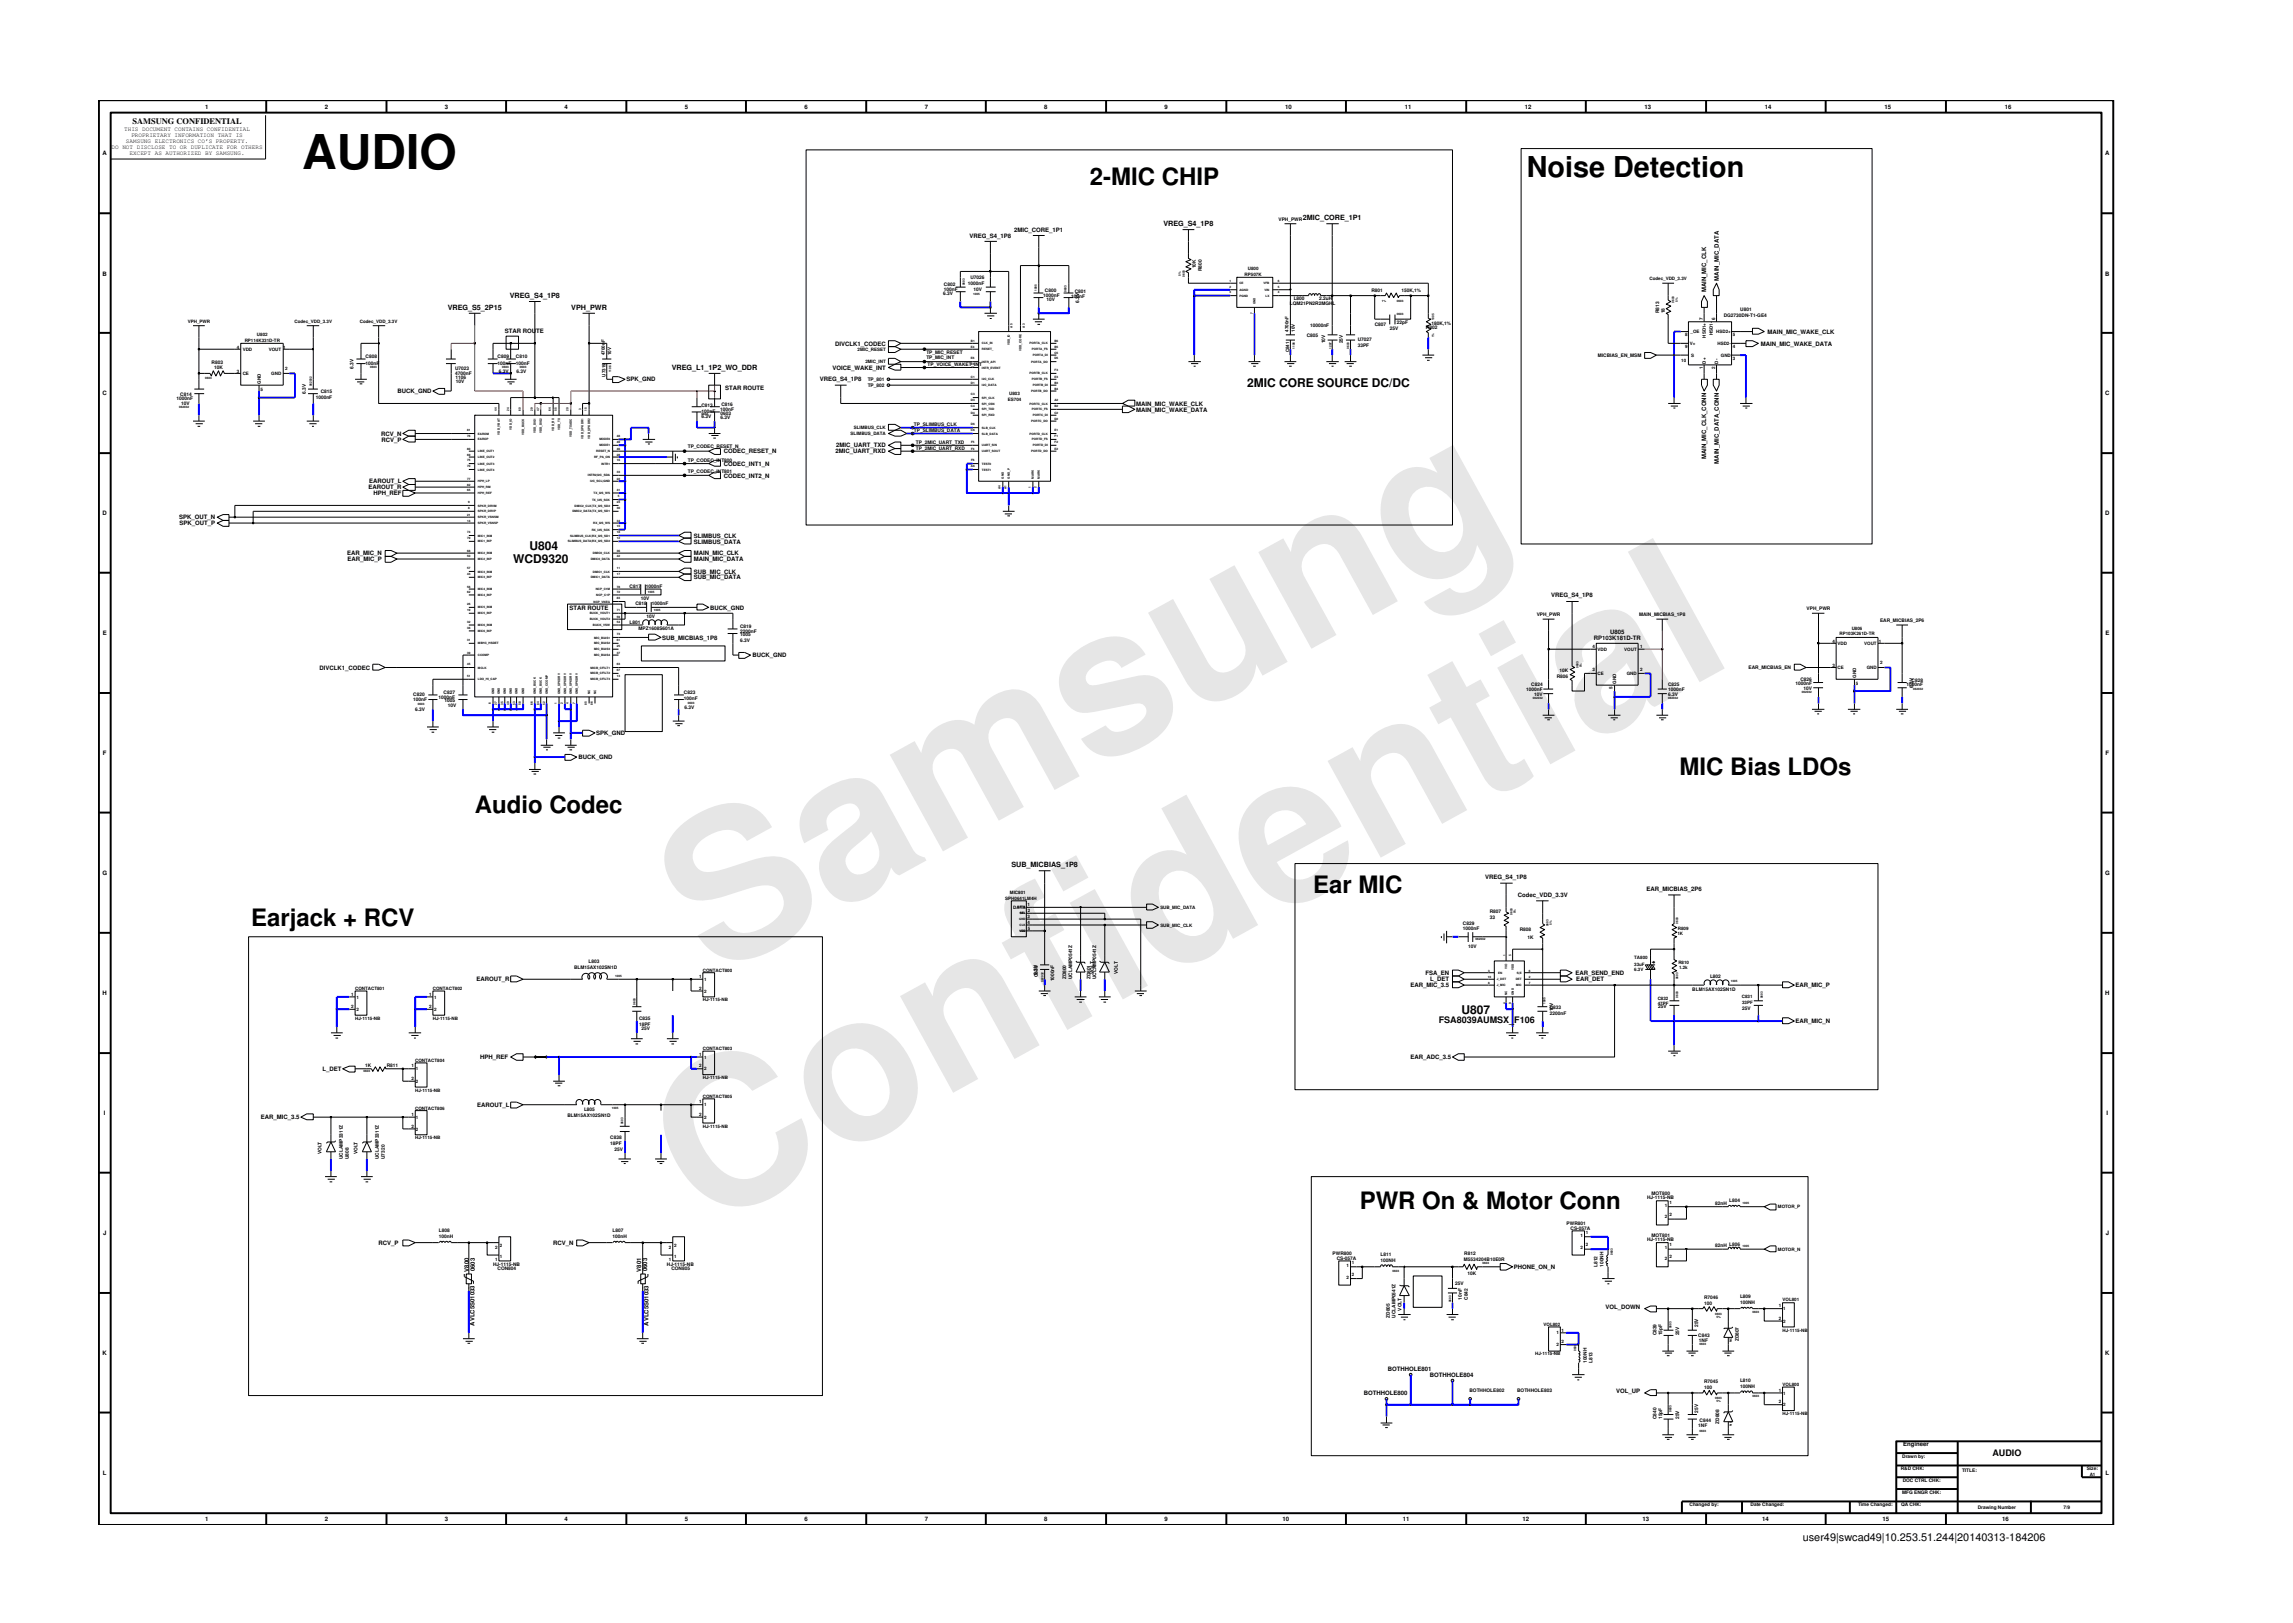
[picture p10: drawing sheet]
<svg xmlns="http://www.w3.org/2000/svg" width="297mm" height="210mm" viewBox="0 0 297 210" stroke-linecap="round" stroke-linejoin="round" font-family="sans-serif">
<defs><g id="words">
<g font-size="26.5" fill="#e6e6e6">
<text x="92.4" y="126.7" transform="rotate(-29 92.4 126.7)">Samsung</text>
<text x="91.1" y="159.4" transform="rotate(-29 91.1 159.4)">Confidential</text>
</g>
<text font-size="6.2" x="39.1" y="22">AUDIO</text>
<text font-size="3.7" x="197.8" y="22.9">Noise Detection</text>
<g font-size="3.1">
<text x="141.2" y="23.9">2-MIC CHIP</text>
<text x="217.6" y="100.4">MIC Bias LDOs</text>
<text x="61.5" y="105.3">Audio Codec</text>
<text x="170.1" y="115.7">Ear MIC</text>
<text x="32.5" y="120">Earjack + RCV</text>
<text x="176.1" y="156.6">PWR On &amp; Motor Conn</text>
</g>
<g font-size="1.6">
<text x="161.6" y="50.2">2MIC CORE SOURCE DC/DC</text>
<text x="68.6" y="71.3">U804</text>
<text x="66.5" y="73">WCD9320</text>
<text x="189.3" y="131.3">U807</text>
</g>
<text font-size="1.4" x="233.5" y="199.7">user49|swcad49|10.253.51.244|20140313-184206</text>
<g font-size="1.2">
<text x="186.4" y="132.5">FSA8039AUMSX_F106</text>
<text x="258.1" y="188.6">AUDIO</text>
</g>
<text font-size="1.1" x="17.2" y="16.1">SAMSUNG CONFIDENTIAL</text>
<g font-size=".9">
<text x="150.7" y="29.3">VREG_S4_1P8</text>
<text x="168.8" y="28.5">2MIC_CORE_1P1</text>
<text x="58" y="40.2">VREG_S5_2P15</text>
<text x="66" y="38.6">VREG_S4_1P8</text>
<text x="74" y="40.2">VPH_PWR</text>
<text x="87" y="47.9">VREG_L1_1P2_WO_DDR</text>
<text x="131" y="112.4">SUB_MICBIAS_1P8</text>
</g>
<g font-size=".8">
<text x="16.1" y="17">THIS DOCUMENT CONTAINS CONFIDENTIAL</text>
<text x="17" y="17.8">PROPRIETARY INFORMATION THAT IS</text>
<text x="26.6" y="14.1">1</text>
<text x="42.1" y="14.1">2</text>
<text x="57.6" y="14.1">3</text>
<text x="73.1" y="14.1">4</text>
<text x="88.7" y="14.1">5</text>
<text x="104.2" y="14.1">6</text>
<text x="119.8" y="14.1">7</text>
<text x="135.3" y="14.1">8</text>
<text x="150.9" y="14.1">9</text>
<text x="166.5" y="14.1">10</text>
<text x="182" y="14.1">11</text>
<text x="197.5" y="14.1">12</text>
<text x="213" y="14.1">13</text>
<text x="228.6" y="14.1">14</text>
<text x="244.1" y="14.1">15</text>
<text x="259.7" y="14.1">16</text>
<text x="13.3" y="20.1">A</text>
<text x="14.5" y="19.3">DO NOT DISCLOSE TO OR DUPLICATE FOR OTHERS</text>
<text x="16.3" y="18.5">SAMSUNG ELECTRONICS CO’S PROPERTY.</text>
<text x="16.8" y="20.1">EXCEPT AS AUTHORIZED BY SAMSUNG.</text>
<text x="272.7" y="20.1">A</text>
<text x="13.3" y="35.7">B</text>
<text x="125.6" y="30.8">VREG_S4_1P8</text>
<text x="131.4" y="30">2MIC_CORE_1P1</text>
<text x="272.7" y="35.7">B</text>
<text x="221" y="37.9" transform="rotate(-90 221 37.9)">MAIN_MIC_CLK</text>
<text x="222.6" y="36.4" transform="rotate(-90 222.6 36.4)">MAIN_MIC_DATA</text>
<text x="65.4" y="43.1">STAR ROUTE</text>
<text x="107.8" y="47.9">VOICE_WAKE_INT</text>
<text x="108.2" y="44.8">DIVCLK1_CODEC</text>
<text x="228.1" y="44.8">MAIN_MIC_WAKE_DATA</text>
<text x="229" y="43.2">MAIN_MIC_WAKE_CLK</text>
<text x="13.3" y="51.2">C</text>
<text x="51.5" y="50.9">BUCK_GND</text>
<text x="81.1" y="49.4">SPK_GND</text>
<text x="93.9" y="50.5">STAR ROUTE</text>
<text x="106.2" y="49.4">VREG_S4_1P8</text>
<text x="147.2" y="53.3">MAIN_MIC_WAKE_DATA</text>
<text x="147.2" y="52.5">MAIN_MIC_WAKE_CLK</text>
<text x="272.7" y="51.2">C</text>
<text x="49.4" y="56.4">RCV_N</text>
<text x="49.4" y="57.2">RCV_P</text>
<text x="93.8" y="58.7">CODEC_RESET_N</text>
<text x="108.2" y="58.7">2MIC_UART_RXD</text>
<text x="108.3" y="58">2MIC_UART_TXD</text>
<text x="221" y="59.5" transform="rotate(-90 221 59.5)">MAIN_MIC_CLK_CONN</text>
<text x="47.7" y="63.4">EAROUT_R</text>
<text x="47.8" y="62.6">EAROUT_L</text>
<text x="48.4" y="64.1">HPH_REF</text>
<text x="93.8" y="60.3">CODEC_INT1_N</text>
<text x="93.8" y="61.9">CODEC_INT2_N</text>
<text x="222.6" y="60.1" transform="rotate(-90 222.6 60.1)">MAIN_MIC_DATA_CONN</text>
<text x="13.3" y="66.8">D</text>
<text x="23.2" y="67.3">SPK_OUT_N</text>
<text x="23.3" y="68">SPK_OUT_P</text>
<text x="45" y="71.9">EAR_MIC_N</text>
<text x="89.9" y="71.9">MAIN_MIC_CLK</text>
<text x="89.9" y="70.4">SLIMBUS_DATA</text>
<text x="89.9" y="69.7">SLIMBUS_CLK</text>
<text x="272.7" y="66.8">D</text>
<text x="45" y="72.7">EAR_MIC_P</text>
<text x="89.9" y="74.3">SUB_MIC_CLK</text>
<text x="89.9" y="72.7">MAIN_MIC_DATA</text>
<text x="89.9" y="75.1">SUB_MIC_DATA</text>
<text x="201" y="77.4">VREG_S4_1P8</text>
<text x="13.3" y="82.3">E</text>
<text x="73.8" y="79">STAR ROUTE</text>
<text x="85.8" y="82.9">SUB_MICBIAS_1P8</text>
<text x="92" y="79">BUCK_GND</text>
<text x="206.5" y="82.9">RP103K181D-TR</text>
<text x="208.6" y="82.2">U805</text>
<text x="272.7" y="82.3">E</text>
<text x="41.4" y="86.8">DIVCLK1_CODEC</text>
<text x="97.5" y="85.1">BUCK_GND</text>
<text x="77.2" y="95.2">SPK_GND</text>
<text x="13.3" y="97.8">F</text>
<text x="75" y="98.4">BUCK_GND</text>
<text x="272.8" y="97.8">F</text>
<text x="13.3" y="113.3">G</text>
<text x="192.4" y="113.9">VREG_S4_1P8</text>
<text x="272.7" y="113.3">G</text>
<text x="196.6" y="116.2">Codec_VDD_3.3V</text>
<text x="213.3" y="115.5">EAR_MICBIAS_2P6</text>
<text x="13.3" y="128.9">H</text>
<text x="61.7" y="127.1">EAROUT_R</text>
<text x="182.7" y="127.9">EAR_MIC_3.5</text>
<text x="184.7" y="126.3">FSA_EN</text>
<text x="185.3" y="127.1">L_DET</text>
<text x="204.1" y="126.3">EAR_SEND_END</text>
<text x="204.2" y="127.1">EAR_DET</text>
<text x="232.6" y="127.9">EAR_MIC_P</text>
<text x="272.7" y="128.9">H</text>
<text x="62.2" y="137.2">HPH_REF</text>
<text x="182.7" y="137.2">EAR_ADC_3.5</text>
<text x="232.6" y="132.6">EAR_MIC_N</text>
<text x="41.8" y="138.7">L_DET</text>
<text x="61.8" y="143.4">EAROUT_L</text>
<text x="13.5" y="144.4">I</text>
<text x="33.8" y="145">EAR_MIC_3.5</text>
<text x="272.9" y="144.4">I</text>
<text x="13.4" y="160">J</text>
<text x="49.1" y="161.3">RCV_P</text>
<text x="71.7" y="161.3">RCV_N</text>
<text x="272.8" y="160">J</text>
<text x="60.7" y="164.7" transform="rotate(-90 60.7 164.7)">V800</text>
<text x="61.5" y="164.7" transform="rotate(-90 61.5 164.7)">0603</text>
<text x="83.1" y="164.7" transform="rotate(-90 83.1 164.7)">V801</text>
<text x="83.8" y="164.7" transform="rotate(-90 83.8 164.7)">0603</text>
<text x="196.1" y="164.4">PHONE_ON_N</text>
<text x="61.5" y="171.7" transform="rotate(-90 61.5 171.7)">AVLC5S01033</text>
<text x="84" y="171.7" transform="rotate(-90 84 171.7)">AVLC5S01033</text>
<text x="208" y="169.6">VOL_DOWN</text>
<text x="13.3" y="175.5">K</text>
<text x="179.8" y="177.6">BOTHHOLE801</text>
<text x="185.2" y="178.4">BOTHHOLE804</text>
<text x="272.7" y="175.5">K</text>
<text x="176.7" y="180.7">BOTHHOLE800</text>
<text x="209.3" y="180.5">VOL_UP</text>
<text x="13.3" y="191.1">L</text>
<text x="246.5" y="187.3">Engineer</text>
<text x="272.8" y="191.1">L</text>
<text x="26.6" y="197.1">1</text>
<text x="42.1" y="197.1">2</text>
<text x="57.6" y="197.1">3</text>
<text x="73.1" y="197.1">4</text>
<text x="88.7" y="197.1">5</text>
<text x="104.2" y="197.1">6</text>
<text x="119.8" y="197.1">7</text>
<text x="135.3" y="197.1">8</text>
<text x="150.9" y="197.1">9</text>
<text x="166.1" y="197.1">10</text>
<text x="181.7" y="197.1">11</text>
<text x="197.2" y="197.1">12</text>
<text x="212.8" y="197.1">13</text>
<text x="228.3" y="197.1">14</text>
<text x="243.9" y="197.1">15</text>
<text x="259.4" y="197.1">16</text>
</g>
<g font-size=".6">
<text x="165.6" y="28.6">VPH_PWR</text>
<text x="154.9" y="34.8" transform="rotate(-90 154.9 34.8)">10K</text>
<text x="155.7" y="35.1" transform="rotate(-90 155.7 35.1)">R800</text>
<text x="161.2" y="35.8">RP507K</text>
<text x="161.6" y="35">U800</text>
<text x="24.3" y="41.8">VPH_PWR</text>
<text x="38.2" y="41.8">Codec_VDD_3.3V</text>
<text x="46.6" y="41.8">Codec_VDD_3.3V</text>
<text x="122.2" y="38.2">6.3V</text>
<text x="122.3" y="37.1">C802</text>
<text x="122.3" y="37.7">100nF</text>
<text x="125.4" y="36.9">1000nF</text>
<text x="125.7" y="36.2">U7026</text>
<text x="126.1" y="37.7">10V</text>
<text x="135.1" y="38.5">1000nF</text>
<text x="135.4" y="37.9">C800</text>
<text x="135.6" y="39">10V</text>
<text x="138.8" y="38.6">100nF</text>
<text x="139.2" y="38">C801</text>
<text x="139.8" y="39.2" transform="rotate(-90 139.8 39.2)">6.3V</text>
<text x="167.1" y="39.5">LQM21PN2R2MGHL</text>
<text x="167.6" y="38.9">L800</text>
<text x="170.9" y="38.9">2.2uH</text>
<text x="177.7" y="37.9">R801</text>
<text x="181" y="41.9">22pF</text>
<text x="181.6" y="37.9">150K,1%</text>
<text x="213.7" y="36.3">Codec_VDD_3.3V</text>
<text x="214.9" y="40.6" transform="rotate(-90 214.9 40.6)">R813</text>
<text x="215.7" y="40.6" transform="rotate(-90 215.7 40.6)">18</text>
<text x="220.6" y="41.5" transform="rotate(-90 220.6 41.5)">7</text>
<text x="222.2" y="41.5" transform="rotate(-90 222.2 41.5)">6</text>
<text x="223.3" y="41">DG2730DN-T1-GE4</text>
<text x="225.4" y="40.2">U801</text>
<text x="27.4" y="47.1">R803</text>
<text x="27.8" y="47.9">10K</text>
<text x="30.7" y="45.2">4</text>
<text x="31.4" y="45.5">VDD</text>
<text x="31.7" y="44.3">RP114K331D-TR</text>
<text x="33.3" y="43.5">U802</text>
<text x="34.8" y="45.5">VOUT</text>
<text x="36.7" y="45.2">1</text>
<text x="37" y="47.9">2</text>
<text x="45.8" y="47.8" transform="rotate(-90 45.8 47.8)">6.3V</text>
<text x="47.4" y="46.4">C808</text>
<text x="47.4" y="47.3">100nF</text>
<text x="59" y="48">U7023</text>
<text x="64.5" y="46.4">C809</text>
<text x="64.5" y="47.3">100nF</text>
<text x="66.8" y="46.4">C810</text>
<text x="66.8" y="47.3">100nF</text>
<text x="78.3" y="46" transform="rotate(-90 78.3 46)">4700nF</text>
<text x="79.2" y="46" transform="rotate(-90 79.2 46)">10V</text>
<text x="111.1" y="45.5">2MIC_RESET</text>
<text x="112.1" y="47.1">2MIC_INT</text>
<text x="120" y="45.9">TP_MIC_RESET</text>
<text x="120" y="46.5">TP_MIC_INT</text>
<text x="120.2" y="47.4">TP_VOICE_WAKET_INT</text>
<text x="166.9" y="43" transform="rotate(-90 166.9 43)">4700nF</text>
<text x="167" y="45.7" transform="rotate(-90 167 45.7)">C841</text>
<text x="167.8" y="43" transform="rotate(-90 167.8 43)">10V</text>
<text x="169.3" y="43.7">C805</text>
<text x="169.7" y="42.4">10000nF</text>
<text x="171.7" y="44.5" transform="rotate(-90 171.7 44.5)">10V</text>
<text x="174" y="44.5" transform="rotate(-90 174 44.5)">25V</text>
<text x="175.9" y="44.1">U7027</text>
<text x="175.9" y="44.9">33PF</text>
<text x="178.1" y="42.2">C807</text>
<text x="180" y="42.8">25V</text>
<text x="184.7" y="42.7">R802</text>
<text x="185.4" y="42.1">180K,1%</text>
<text x="207" y="46.2">MICBIAS_EN_MSM</text>
<text x="217.8" y="46.9">10</text>
<text x="218.3" y="45.1">9</text>
<text x="218.3" y="43.5">8</text>
<text x="218.9" y="44.7">V+</text>
<text x="219" y="43.2">_OE</text>
<text x="219.1" y="46.2">S</text>
<text x="220.6" y="47.8" transform="rotate(-90 220.6 47.8)">1</text>
<text x="221" y="47.1" transform="rotate(-90 221 47.1)">D+</text>
<text x="221" y="43.7" transform="rotate(-90 221 43.7)">HSD1+</text>
<text x="221.9" y="43.4" transform="rotate(-90 221.9 43.4)">HSD1-</text>
<text x="222.2" y="47.8" transform="rotate(-90 222.2 47.8)">2</text>
<text x="222.3" y="43.2">HSD2+</text>
<text x="222.5" y="44.7">HSD2-</text>
<text x="222.6" y="47.1" transform="rotate(-90 222.6 47.1)">D-</text>
<text x="222.9" y="46.2">GND</text>
<text x="224.5" y="46.6">3</text>
<text x="224.5" y="45.1">4</text>
<text x="224.5" y="43.5">5</text>
<text x="22.9" y="51.8">1000nF</text>
<text x="23.4" y="51.3">C814</text>
<text x="23.5" y="52.4">10V</text>
<text x="30.7" y="48.4">3</text>
<text x="31.4" y="48.6">CE</text>
<text x="33.7" y="50.7">5</text>
<text x="33.8" y="49.7" transform="rotate(-90 33.8 49.7)">GND</text>
<text x="35.1" y="48.6">GND</text>
<text x="39.6" y="51" transform="rotate(-90 39.6 51)">6.3V</text>
<text x="40.9" y="51.7">1000nF</text>
<text x="41.6" y="50.9">C815</text>
<text x="59" y="48.5">4700nF</text>
<text x="59" y="49.1">1106</text>
<text x="59" y="49.6">10V</text>
<text x="64.6" y="48.4">6.3V</text>
<text x="66.9" y="48.4">6.3V</text>
<text x="78.4" y="48.8" transform="rotate(-90 78.4 48.8)">U7319</text>
<text x="90.9" y="52.7">C813</text>
<text x="90.9" y="53.5">100nF</text>
<text x="93.3" y="53.2">100nF</text>
<text x="93.3" y="53.8">0603</text>
<text x="93.5" y="52.6">C816</text>
<text x="112.4" y="49.4">TP_801</text>
<text x="112.4" y="50.1">TP_802</text>
<text x="130.6" y="51.9">ES704</text>
<text x="130.7" y="51.1">U803</text>
<text x="89.1" y="59.9">TP_CODEC_INT800</text>
<text x="89.1" y="58.1">TP_CODEC_RESET_N</text>
<text x="90.9" y="54.2">6.3V</text>
<text x="93.3" y="54.3">6.3V</text>
<text x="110.2" y="56.4">SLIMBUS_DATA</text>
<text x="110.6" y="55.6">SLIMBUS_CLK</text>
<text x="118.4" y="55.2">TP_SLIMBUS_CLK</text>
<text x="118.4" y="56">TP_SLIMBUS_DATA</text>
<text x="118.6" y="57.5">TP_2MIC_UART_TXD</text>
<text x="118.6" y="58.3">TP_2MIC_UART_RXD</text>
<text x="89.1" y="61.2">TP_CODEC_INT801</text>
<text x="81.6" y="76.1">C817</text>
<text x="83" y="77.8">10V</text>
<text x="83.7" y="76.1">1000nF</text>
<text x="81.6" y="80.9">L801</text>
<text x="82.3" y="78.4">C818</text>
<text x="82.7" y="81.6">MPZ1608S601A</text>
<text x="83.8" y="80">10V</text>
<text x="84.4" y="78.4">1000nF</text>
<text x="95.9" y="82">2200nF</text>
<text x="95.9" y="83.2">6.3V</text>
<text x="95.9" y="82.4">1005</text>
<text x="95.9" y="81.4">C819</text>
<text x="199.1" y="79.8">VPH_PWR</text>
<text x="206.3" y="83.9">4</text>
<text x="212.3" y="79.8">MAIN_MICBIAS_1P8</text>
<text x="212.5" y="83.9">1</text>
<text x="234" y="79.1">VPH_PWR</text>
<text x="237.4" y="83.3">4</text>
<text x="238" y="83.6">VDD</text>
<text x="238.3" y="82.3">RP103K261D-TR</text>
<text x="239.9" y="81.6">U806</text>
<text x="241.5" y="83.6">VOUT</text>
<text x="243.4" y="83.3">1</text>
<text x="243.5" y="80.6">EAR_MICBIAS_2P6</text>
<text x="57.5" y="89.9">C827</text>
<text x="88.6" y="89.9">C823</text>
<text x="197.7" y="89.5">1000nF</text>
<text x="198.4" y="88.9">C824</text>
<text x="201.7" y="87.9">R806</text>
<text x="202" y="87.1">10K</text>
<text x="206.3" y="87">3</text>
<text x="207" y="84.3">VDD</text>
<text x="207" y="87.4">CE</text>
<text x="208.9" y="89.3" transform="rotate(-90 208.9 89.3)">5</text>
<text x="209.4" y="88.6" transform="rotate(-90 209.4 88.6)">GND</text>
<text x="210.4" y="84.3">VOUT</text>
<text x="210.7" y="87.4">GND</text>
<text x="212.5" y="87">2</text>
<text x="216.1" y="89.5">1000nF</text>
<text x="216.1" y="88.9">C825</text>
<text x="226.5" y="86.7">EAR_MICBIAS_EN</text>
<text x="232.6" y="88.8">1000nF</text>
<text x="233.2" y="88.2">C826</text>
<text x="233.6" y="89.4">10V</text>
<text x="237.4" y="86.5">3</text>
<text x="238" y="86.7">CE</text>
<text x="240.4" y="88.8">5</text>
<text x="240.4" y="87.8" transform="rotate(-90 240.4 87.8)">GND</text>
<text x="241.8" y="86.7">GND</text>
<text x="243.5" y="86">2</text>
<text x="247" y="88.9">1000nF</text>
<text x="247.6" y="88.3">C828</text>
<text x="247.8" y="89.1" transform="rotate(-90 247.8 89.1)">6.3V</text>
<text x="53.5" y="90.1">C820</text>
<text x="53.5" y="90.9">100nF</text>
<text x="53.8" y="92.1">6.3V</text>
<text x="56.8" y="90.5">1000nF</text>
<text x="57.6" y="91">1005</text>
<text x="58" y="91.6">10V</text>
<text x="88.6" y="90.7">100nF</text>
<text x="88.7" y="91.9">6.3V</text>
<text x="198.7" y="90.1">10V</text>
<text x="216.1" y="90.1">6.3V</text>
<text x="130.2" y="116.5">SPH0641LM4H</text>
<text x="130.8" y="115.8">MIC801</text>
<text x="131.3" y="117.8">DATA</text>
<text x="133.1" y="119.7">4</text>
<text x="133.1" y="117.4">1</text>
<text x="133.1" y="118.9">3</text>
<text x="133.1" y="118.1">2</text>
<text x="150.3" y="117.8">SUB_MIC_DATA</text>
<text x="189.5" y="119.8">C829</text>
<text x="193" y="119.1">33</text>
<text x="193" y="118.3">R807</text>
<text x="74.4" y="125.5">BLM15AX102SN1D</text>
<text x="76.3" y="124.7">L803</text>
<text x="91" y="125.9">CONTACT800</text>
<text x="133.1" y="120.4">5</text>
<text x="150.3" y="120">SUB_MIC_CLK</text>
<text x="189.5" y="120.4">1000nF</text>
<text x="190.2" y="122.8">10V</text>
<text x="196.9" y="120.6">R808</text>
<text x="197.9" y="121.6">1K</text>
<text x="211.7" y="125.8">6.3V</text>
<text x="211.7" y="125.1">33uF</text>
<text x="211.7" y="124.2">TA800</text>
<text x="217.3" y="121.2">1K</text>
<text x="217.3" y="120.4">R809</text>
<text x="217.4" y="124.9">R810</text>
<text x="217.5" y="125.5">1.2k</text>
<text x="45.5" y="129">1</text>
<text x="45.5" y="130.6">2</text>
<text x="46" y="128.2">CONTACT801</text>
<text x="46.2" y="129.4">1</text>
<text x="46.2" y="131">2</text>
<text x="55.6" y="129">1</text>
<text x="55.6" y="130.6">2</text>
<text x="56.1" y="128.2">CONTACT802</text>
<text x="56.2" y="129.4">1</text>
<text x="56.2" y="131">2</text>
<text x="90.6" y="126.7">1</text>
<text x="90.6" y="128.2">2</text>
<text x="91" y="129.7">HJ-1115-NB</text>
<text x="91.2" y="127.1">1</text>
<text x="91.2" y="128.6">2</text>
<text x="134.3" y="126.3" transform="rotate(-90 134.3 126.3)">6.3V</text>
<text x="134.4" y="126.6" transform="rotate(-90 134.4 126.6)">C830</text>
<text x="136.5" y="127.1" transform="rotate(-90 136.5 127.1)">1000nF</text>
<text x="138.1" y="126.9" transform="rotate(-90 138.1 126.9)">ZD800</text>
<text x="138.9" y="126.9" transform="rotate(-90 138.9 126.9)">UCLAMP0541Z</text>
<text x="141.3" y="126.9" transform="rotate(-90 141.3 126.9)">ZD801</text>
<text x="141.7" y="126.2" transform="rotate(-90 141.7 126.2)">VOLT</text>
<text x="142" y="126.9" transform="rotate(-90 142 126.9)">UCLAMP0541Z</text>
<text x="144.8" y="126.2" transform="rotate(-90 144.8 126.2)">VOLT</text>
<text x="200.8" y="130.8">C833</text>
<text x="200.8" y="131.5">2200nF</text>
<text x="201.2" y="131" transform="rotate(-90 201.2 131)">10V</text>
<text x="214.7" y="129.6">C832</text>
<text x="214.7" y="130.2">47PF</text>
<text x="214.8" y="130.6">25V</text>
<text x="219.2" y="128.4">BLM15AX102SN1D</text>
<text x="221.5" y="126.7">L802</text>
<text x="225.6" y="129.3">C831</text>
<text x="225.7" y="130.1">33PF</text>
<text x="225.7" y="130.8">25V</text>
<text x="46" y="132.1">HJ-1115-NB</text>
<text x="53.8" y="137.5">CONTACT804</text>
<text x="56.1" y="132.1">HJ-1115-NB</text>
<text x="82.8" y="132.1">C835</text>
<text x="82.8" y="132.9">18PF</text>
<text x="83.1" y="133.5">25V</text>
<text x="90.6" y="136.8">1</text>
<text x="91" y="136">CONTACT803</text>
<text x="91.2" y="137.1">1</text>
<text x="47.3" y="138.3">1K</text>
<text x="50.1" y="138.3">R811</text>
<text x="53.3" y="138.3">1</text>
<text x="53.3" y="139.9">2</text>
<text x="53.8" y="143.8">CONTACT806</text>
<text x="53.8" y="141.4">HJ-1115-NB</text>
<text x="53.9" y="138.7">1</text>
<text x="53.9" y="140.3">2</text>
<text x="75.7" y="143.9">L805</text>
<text x="90.6" y="142.9">1</text>
<text x="90.6" y="138.3">2</text>
<text x="91" y="142.2">CONTACT805</text>
<text x="91" y="139.8">HJ-1115-NB</text>
<text x="91.2" y="143.3">1</text>
<text x="91.2" y="138.7">2</text>
<text x="41.6" y="149.5" transform="rotate(-90 41.6 149.5)">VOLT</text>
<text x="46.3" y="149.5" transform="rotate(-90 46.3 149.5)">VOLT</text>
<text x="53.3" y="144.6">1</text>
<text x="53.3" y="146.1">2</text>
<text x="53.8" y="147.6">HJ-1115-NB</text>
<text x="53.9" y="144.9">1</text>
<text x="53.9" y="146.5">2</text>
<text x="73.5" y="144.7">BLM15AX102SN1D</text>
<text x="79.1" y="147.6">C838</text>
<text x="79.1" y="148.4">18PF</text>
<text x="79.6" y="149.1">25V</text>
<text x="90.6" y="144.6">2</text>
<text x="91" y="146.1">HJ-1115-NB</text>
<text x="91.2" y="144.9">2</text>
<text x="44.4" y="150.1" transform="rotate(-90 44.4 150.1)">UCLAMP3311Z</text>
<text x="45.2" y="150.1" transform="rotate(-90 45.2 150.1)">U808</text>
<text x="49.1" y="150.1" transform="rotate(-90 49.1 150.1)">UCLAMP3311Z</text>
<text x="49.8" y="150.1" transform="rotate(-90 49.8 150.1)">U7320</text>
<text x="213.4" y="155.4">HJ-1115-NB</text>
<text x="213.9" y="154.8">MOT800</text>
<text x="216.3" y="156">1</text>
<text x="224" y="155.7">L804</text>
<text x="56.8" y="160.4">100nH</text>
<text x="56.8" y="159.6">L808</text>
<text x="64.1" y="161.8">2</text>
<text x="64.7" y="161.5">2</text>
<text x="79.4" y="159.6">L807</text>
<text x="79.4" y="160.4">100nH</text>
<text x="86.7" y="161.8">2</text>
<text x="87.3" y="161.5">2</text>
<text x="202.9" y="158.7">PWR801</text>
<text x="203.5" y="159.3">CS-057A</text>
<text x="204.8" y="160.2">1</text>
<text x="204.8" y="161.7">2</text>
<text x="205.4" y="159.9">1</text>
<text x="205.4" y="161.4">2</text>
<text x="213.4" y="160.8">HJ-1115-NB</text>
<text x="213.9" y="160.2">MOT801</text>
<text x="215.7" y="156.3">1</text>
<text x="215.7" y="157.8">2</text>
<text x="215.7" y="161.7">1</text>
<text x="216.3" y="157.5">2</text>
<text x="216.3" y="161.4">1</text>
<text x="222.2" y="161.6">82nH</text>
<text x="222.2" y="156.2">82nH</text>
<text x="224" y="161.4">L806</text>
<text x="230.3" y="156.5">MOTOR_P</text>
<text x="63.9" y="164">HJ-1115-NB</text>
<text x="64.1" y="163.4">1</text>
<text x="64.5" y="164.6">CON804</text>
<text x="64.7" y="163">1</text>
<text x="86.4" y="164">HJ-1115-NB</text>
<text x="86.7" y="163.4">1</text>
<text x="87" y="164.6">CON805</text>
<text x="87.3" y="163">1</text>
<text x="172.6" y="162.6">PWR800</text>
<text x="173.2" y="163.2">CS-057A</text>
<text x="174.4" y="164.1">1</text>
<text x="174.4" y="165.6">2</text>
<text x="175.1" y="163.8">1</text>
<text x="175.1" y="165.3">2</text>
<text x="178.8" y="163.5">100NH</text>
<text x="178.8" y="162.8">L811</text>
<text x="188.5" y="166.5">25V</text>
<text x="189.6" y="163.4">M5534204B10E0R</text>
<text x="189.7" y="162.6">R812</text>
<text x="190.1" y="165.1">10K</text>
<text x="207" y="164.1" transform="rotate(-90 207 164.1)">L812</text>
<text x="207.7" y="164.1" transform="rotate(-90 207.7 164.1)">100NH</text>
<text x="215.7" y="163.3">2</text>
<text x="216.3" y="163">2</text>
<text x="230.3" y="162">MOTOR_N</text>
<text x="180" y="170.7" transform="rotate(-90 180 170.7)">ZD805</text>
<text x="180.8" y="170.7" transform="rotate(-90 180.8 170.7)">UCLAMP0541Z</text>
<text x="181.6" y="169.8" transform="rotate(-90 181.6 169.8)">VOLT</text>
<text x="189.4" y="168.4" transform="rotate(-90 189.4 168.4)">10nF</text>
<text x="190.1" y="168.4" transform="rotate(-90 190.1 168.4)">C842</text>
<text x="200" y="171.7">VOL802</text>
<text x="201.6" y="172.9">1</text>
<text x="202.3" y="172.5">1</text>
<text x="214.6" y="173" transform="rotate(-90 214.6 173)">C839</text>
<text x="215.3" y="173" transform="rotate(-90 215.3 173)">15pF</text>
<text x="217.5" y="173" transform="rotate(-90 217.5 173)">25V</text>
<text x="220" y="171.9" transform="rotate(-90 220 171.9)">25V</text>
<text x="220" y="173.3">C843</text>
<text x="220.1" y="173.8">1NF</text>
<text x="220.8" y="168.3">R7046</text>
<text x="220.8" y="169.1">100</text>
<text x="225.2" y="173.8" transform="rotate(-90 225.2 173.8)">ZD807</text>
<text x="225.4" y="168.9">100NH</text>
<text x="225.4" y="168.2">L809</text>
<text x="230.4" y="169.4">1</text>
<text x="230.4" y="171">2</text>
<text x="230.9" y="172.5">HJ-1115-NB</text>
<text x="230.9" y="168.6">VOL801</text>
<text x="231" y="169.7">1</text>
<text x="231" y="171.4">2</text>
<text x="198.9" y="175.5">HJ-1115-NB</text>
<text x="201.6" y="174.4">2</text>
<text x="202.3" y="174">2</text>
<text x="205.5" y="176.6" transform="rotate(-90 205.5 176.6)">100NH</text>
<text x="206.3" y="176.6" transform="rotate(-90 206.3 176.6)">L813</text>
<text x="220.8" y="179.9">100</text>
<text x="220.8" y="179.2">R7045</text>
<text x="225.4" y="179.8">100NH</text>
<text x="225.4" y="179">L810</text>
<text x="230.9" y="179.5">VOL800</text>
<text x="190.4" y="180.3">BOTHHOLE802</text>
<text x="196.5" y="180.3">BOTHHOLE803</text>
<text x="214.6" y="183.8" transform="rotate(-90 214.6 183.8)">C840</text>
<text x="215.3" y="183.8" transform="rotate(-90 215.3 183.8)">15pF</text>
<text x="217.5" y="183.8" transform="rotate(-90 217.5 183.8)">25V</text>
<text x="220" y="183" transform="rotate(-90 220 183)">25V</text>
<text x="220" y="184.9">1NF</text>
<text x="220.2" y="184.3">C844</text>
<text x="222.7" y="184.4" transform="rotate(-90 222.7 184.4)">ZD808</text>
<text x="230.4" y="180.3">1</text>
<text x="230.4" y="181.8">2</text>
<text x="230.9" y="183.3">HJ-1115-NB</text>
<text x="231" y="180.7">1</text>
<text x="231" y="182.2">2</text>
<text x="246.2" y="190.4">R&amp;D CHK:</text>
<text x="246.4" y="188.9">Drawn by:</text>
<text x="254.2" y="190.7">TITLE:</text>
<text x="270.3" y="190.4">Size:</text>
<text x="270.7" y="191.2">A1</text>
<text x="218.9" y="195.1">Changed by:</text>
<text x="226.8" y="195.1">Date Changed:</text>
<text x="240.7" y="195.1">Time Changed:</text>
<text x="246.3" y="195.1">QA CHK:</text>
<text x="246.4" y="193.6">MFG ENGR CHK:</text>
<text x="246.5" y="192">DOC CTRL CHK:</text>
<text x="256.2" y="195.5">Drawing Number</text>
<text x="267.3" y="195.5">7/9</text>
</g>
<g font-size=".4">
<text x="153" y="35.7" transform="rotate(-90 153 35.7)">5%</text>
<text x="153.5" y="35.9" transform="rotate(-90 153.5 35.9)">0603</text>
<text x="125" y="37" transform="rotate(-90 125 37)">0603</text>
<text x="126.1" y="38.2">1005</text>
<text x="134.3" y="37.7" transform="rotate(-90 134.3 37.7)">1005</text>
<text x="138.1" y="37.8" transform="rotate(-90 138.1 37.8)">0603</text>
<text x="159.3" y="36.5">1</text>
<text x="159.3" y="37.3">2</text>
<text x="159.3" y="38">3</text>
<text x="160.6" y="36.8">CE</text>
<text x="160.6" y="37.7">AGND</text>
<text x="160.6" y="38.4">PGND</text>
<text x="162.3" y="40.7" transform="rotate(-90 162.3 40.7)">7</text>
<text x="162.6" y="39.4" transform="rotate(-90 162.6 39.4)">GND</text>
<text x="163.7" y="36.8">VFB</text>
<text x="163.8" y="37.7">VIN</text>
<text x="164" y="38.4">LX</text>
<text x="165.5" y="38">4</text>
<text x="165.5" y="37.3">5</text>
<text x="165.5" y="36.5">6</text>
<text x="179" y="39.1">1%</text>
<text x="181" y="40.9">0603</text>
<text x="181" y="39.1">0603</text>
<text x="185.8" y="41.5" transform="rotate(-90 185.8 41.5)">1005</text>
<text x="216.9" y="39.2" transform="rotate(-90 216.9 39.2)">0603</text>
<text x="217.4" y="39.1" transform="rotate(-90 217.4 39.1)">5%</text>
<text x="47.9" y="47.6">0603</text>
<text x="65.1" y="47.6">0603</text>
<text x="67.3" y="47.6">0603</text>
<text x="125.8" y="44.3">B1</text>
<text x="125.8" y="46.6">E6</text>
<text x="125.8" y="45">E4</text>
<text x="125.8" y="47.3">E5</text>
<text x="127.2" y="47">INTR_API</text>
<text x="127.2" y="45.4">RESET_</text>
<text x="127.2" y="47.8">INTR_EVENT</text>
<text x="127.2" y="44.6">CLK_IN</text>
<text x="130.8" y="44.7" transform="rotate(-90 130.8 44.7)">VDD_IO</text>
<text x="131.1" y="42.4" transform="rotate(-90 131.1 42.4)">A5</text>
<text x="132.3" y="45.5" transform="rotate(-90 132.3 45.5)">VDD_CORE</text>
<text x="132.8" y="42.4" transform="rotate(-90 132.8 42.4)">A3</text>
<text x="133.4" y="44.6">PORTA_CLK</text>
<text x="133.6" y="47">PORTA_DO</text>
<text x="133.7" y="45.4">PORTA_FS</text>
<text x="133.8" y="46.1">PORTA_DI</text>
<text x="136.6" y="46.6">D5</text>
<text x="136.6" y="45">B5</text>
<text x="136.6" y="44.3">B6</text>
<text x="136.6" y="45.8">C5</text>
<text x="167.8" y="45.2" transform="rotate(-90 167.8 45.2)">1106</text>
<text x="172.5" y="45.2" transform="rotate(-90 172.5 45.2)">1207</text>
<text x="174.8" y="45.2" transform="rotate(-90 174.8 45.2)">0603</text>
<text x="185.8" y="43.7" transform="rotate(-90 185.8 43.7)">1%</text>
<text x="23.2" y="52.9">062032</text>
<text x="26.6" y="49.1">0603</text>
<text x="40.4" y="50.1" transform="rotate(-90 40.4 50.1)">062032</text>
<text x="64.3" y="53.2" transform="rotate(-90 64.3 53.2)">44</text>
<text x="66" y="53.2" transform="rotate(-90 66 53.2)">24</text>
<text x="67.5" y="53.2" transform="rotate(-90 67.5 53.2)">60</text>
<text x="69" y="53.2" transform="rotate(-90 69 53.2)">29</text>
<text x="69.8" y="53.2" transform="rotate(-90 69.8 53.2)">47</text>
<text x="71.4" y="53.2" transform="rotate(-90 71.4 53.2)">64</text>
<text x="72.1" y="53.2" transform="rotate(-90 72.1 53.2)">55</text>
<text x="73.7" y="53.2" transform="rotate(-90 73.7 53.2)">20</text>
<text x="75.3" y="53.1" transform="rotate(-90 75.3 53.1)">3</text>
<text x="76" y="53.2" transform="rotate(-90 76 53.2)">15</text>
<text x="79.2" y="48.2" transform="rotate(-90 79.2 48.2)">1106</text>
<text x="90.9" y="53.7">0603</text>
<text x="125.8" y="48.9">C1</text>
<text x="125.8" y="53.6">D4</text>
<text x="125.8" y="51.2">C3</text>
<text x="125.8" y="52.7">C4</text>
<text x="125.8" y="52">D3</text>
<text x="125.8" y="49.7">D1</text>
<text x="127.2" y="53.9">SPI_RXD</text>
<text x="127.2" y="51.6">SPI_CLK</text>
<text x="127.2" y="53.2">SPI_TXD</text>
<text x="127.2" y="49.3">I2C_CLK</text>
<text x="127.2" y="50">I2C_DATA</text>
<text x="127.2" y="52.4">SPI_CSN</text>
<text x="133.4" y="52.4">PORTC_CLK</text>
<text x="133.4" y="48.5">PORTB_CLK</text>
<text x="133.6" y="50.8">PORTB_DO</text>
<text x="133.7" y="49.3">PORTB_FS</text>
<text x="133.7" y="53.2">PORTC_FS</text>
<text x="133.8" y="53.9">PORTC_DI</text>
<text x="133.8" y="50">PORTB_DI</text>
<text x="136.6" y="52">A2</text>
<text x="136.6" y="53.6">C2</text>
<text x="136.6" y="52.7">B2</text>
<text x="136.6" y="49.7">B3</text>
<text x="136.6" y="50.5">B4</text>
<text x="136.6" y="48.9">E3</text>
<text x="136.6" y="48.1">F3</text>
<text x="60.5" y="59">69</text>
<text x="60.5" y="58.3">80</text>
<text x="60.5" y="55.9">81</text>
<text x="60.5" y="59.8">75</text>
<text x="60.5" y="56.6">76</text>
<text x="61.9" y="58.6">LINE_OUT1</text>
<text x="61.9" y="56.3">EAROM</text>
<text x="61.9" y="59.4">LINE_OUT2</text>
<text x="61.9" y="57.1">EAROP</text>
<text x="64.8" y="56.3" transform="rotate(-90 64.8 56.3)">VDD_VBAT</text>
<text x="66.3" y="55.7" transform="rotate(-90 66.3 55.7)">VDD_IO</text>
<text x="67.9" y="56.4" transform="rotate(-90 67.9 56.4)">VDD_BUCK</text>
<text x="69.4" y="56.2" transform="rotate(-90 69.4 56.2)">VDD_DIG1</text>
<text x="70.2" y="56.2" transform="rotate(-90 70.2 56.2)">VDD_DIG2</text>
<text x="71.8" y="55.8" transform="rotate(-90 71.8 55.8)">VDD_RX</text>
<text x="72.6" y="55.7" transform="rotate(-90 72.6 55.7)">VDD_TX</text>
<text x="74.1" y="56.6" transform="rotate(-90 74.1 56.6)">VDD_TXADC</text>
<text x="75.6" y="56.8" transform="rotate(-90 75.6 56.8)">VDD_SPKDR1</text>
<text x="76.5" y="56.8" transform="rotate(-90 76.5 56.8)">VDD_SPKDR2</text>
<text x="77" y="59.4">RF_PA_ON</text>
<text x="77.2" y="58.6">RESET_N</text>
<text x="77.6" y="57.1">MODE0</text>
<text x="77.6" y="57.8">MODE1</text>
<text x="79.9" y="58.2">46</text>
<text x="79.9" y="56.6">48</text>
<text x="79.9" y="57.4">40</text>
<text x="79.9" y="59">28</text>
<text x="79.9" y="59.8">16</text>
<text x="125.8" y="55.1">D6</text>
<text x="125.8" y="55.9">C6</text>
<text x="125.8" y="58.3">F4</text>
<text x="125.8" y="57.4">F5</text>
<text x="125.8" y="59.8">F6</text>
<text x="127.2" y="58.6">UART_SOUT</text>
<text x="127.2" y="57.8">UART_SIN</text>
<text x="127.2" y="55.5">SLB_CLK</text>
<text x="127.2" y="56.3">SLB_DATA</text>
<text x="133.4" y="56.3">PORTD_CLK</text>
<text x="133.6" y="58.6">PORTD_DO</text>
<text x="133.6" y="54.7">PORTC_DO</text>
<text x="133.7" y="57.1">PORTD_FS</text>
<text x="133.8" y="57.8">PORTD_DI</text>
<text x="136.6" y="54.4">D2</text>
<text x="136.6" y="55.9">E1</text>
<text x="136.6" y="58.3">E2</text>
<text x="136.6" y="56.6">F1</text>
<text x="136.6" y="57.4">F2</text>
<text x="60.5" y="62.9">82</text>
<text x="60.5" y="62.1">77</text>
<text x="60.5" y="63.7">65</text>
<text x="60.5" y="60.5">70</text>
<text x="60.6" y="65.2">9</text>
<text x="60.6" y="66">8</text>
<text x="61.9" y="65.6">SPKR_DRVM</text>
<text x="61.9" y="63.2">HPH_RM</text>
<text x="61.9" y="61">LINE_OUT4</text>
<text x="61.9" y="60.2">LINE_OUT3</text>
<text x="61.9" y="62.5">HPH_LP</text>
<text x="61.9" y="64">HPH_REF</text>
<text x="74.4" y="65.6">DMIC2_CLK|TX_I2S_SD2</text>
<text x="76.2" y="61.7">INTR2|I2C_SDA</text>
<text x="76.5" y="62.5">I2C_SCL|GND</text>
<text x="76.7" y="64.9">TX_I2S_SCK</text>
<text x="76.9" y="64">TX_I2S_WS</text>
<text x="77.9" y="60.2">INTR1</text>
<text x="79.9" y="62.1">22</text>
<text x="79.9" y="65.2">23</text>
<text x="79.9" y="63.7">41</text>
<text x="79.9" y="66">30</text>
<text x="79.9" y="61.3">33</text>
<text x="80" y="64.4">5</text>
<text x="125.8" y="60.5">A6</text>
<text x="127.2" y="60.2">TEST0</text>
<text x="127.2" y="61">TEST1</text>
<text x="129.6" y="63.4" transform="rotate(-90 129.6 63.4)">A4</text>
<text x="130" y="62" transform="rotate(-90 130 62)">GND</text>
<text x="130.4" y="63.4" transform="rotate(-90 130.4 63.4)">A1</text>
<text x="130.8" y="62" transform="rotate(-90 130.8 62)">GND_P</text>
<text x="133.5" y="63.2" transform="rotate(-90 133.5 63.2)">1</text>
<text x="133.9" y="62" transform="rotate(-90 133.9 62)">MARK</text>
<text x="134.3" y="63.2" transform="rotate(-90 134.3 63.2)">2</text>
<text x="134.7" y="62" transform="rotate(-90 134.7 62)">MARK</text>
<text x="60.5" y="66.8">21</text>
<text x="60.5" y="71.5">68</text>
<text x="60.5" y="69.1">74</text>
<text x="60.5" y="69.8">79</text>
<text x="60.5" y="67.6">14</text>
<text x="61.9" y="67.1">SPKR_VSNSM</text>
<text x="61.9" y="66.4">SPKR_DRVP</text>
<text x="61.9" y="71.8">MIC2_INM</text>
<text x="61.9" y="69.5">MIC1_INM</text>
<text x="61.9" y="70.3">MIC1_INP</text>
<text x="61.9" y="67.9">SPKR_VSNSP</text>
<text x="73.6" y="70.3">SLIMBUS_DATA|RX_I2S_SD2</text>
<text x="73.8" y="69.5">SLIMBUS_CLK|RX_I2S_SD1</text>
<text x="74.1" y="66.4">DMIC2_DATA|TX_I2S_SD1</text>
<text x="76.6" y="68.7">RX_I2S_SCK</text>
<text x="76.8" y="71.8">DMIC0_CLK</text>
<text x="76.8" y="67.9">RX_I2S_WS</text>
<text x="79.9" y="71.5">36</text>
<text x="79.9" y="67.6">34</text>
<text x="79.9" y="69.1">18</text>
<text x="79.9" y="68.3">10</text>
<text x="79.9" y="69.8">12</text>
<text x="60.5" y="76.9">62</text>
<text x="60.5" y="72.2">50</text>
<text x="60.5" y="76.1">56</text>
<text x="60.5" y="73.7">57</text>
<text x="60.5" y="74.5">43</text>
<text x="61.9" y="72.6">MIC2_INP</text>
<text x="61.9" y="76.5">MIC4_INM</text>
<text x="61.9" y="74.2">MIC3_INM</text>
<text x="61.9" y="74.9">MIC3_INP</text>
<text x="61.9" y="77.2">MIC4_INP</text>
<text x="76.5" y="72.6">DMIC0_DATA</text>
<text x="76.5" y="74.9">DMIC1_DATA</text>
<text x="76.8" y="74.2">DMIC1_CLK</text>
<text x="77.2" y="76.5">NCP_C1M</text>
<text x="77.2" y="77.2">NCP_C1P</text>
<text x="79.9" y="77.6">83</text>
<text x="79.9" y="76.9">72</text>
<text x="79.9" y="72.2">42</text>
<text x="79.9" y="74.5">17</text>
<text x="79.9" y="73.7">11</text>
<text x="79.9" y="76.1">78</text>
<text x="83.9" y="76.8">1005</text>
<text x="60.5" y="83.1">31</text>
<text x="60.5" y="80.8">32</text>
<text x="60.5" y="79.2">19</text>
<text x="60.5" y="81.5">38</text>
<text x="60.5" y="78.4">26</text>
<text x="61.9" y="83.5">MBHC_HSDET</text>
<text x="61.9" y="81.1">MIC6_INM</text>
<text x="61.9" y="79.6">MIC5_INP</text>
<text x="61.9" y="81.9">MIC6_INP</text>
<text x="61.9" y="78.8">MIC5_INM</text>
<text x="76.4" y="80.3">BUCK_VOUT2</text>
<text x="76.4" y="79.6">BUCK_VOUT1</text>
<text x="76.8" y="81.1">BUCK_VSW</text>
<text x="76.9" y="78.1">NCP_VNEG</text>
<text x="77" y="82.7">MIC_BIAS1</text>
<text x="77" y="83.5">MIC_BIAS2</text>
<text x="79.9" y="82.3">73</text>
<text x="79.9" y="79.2">71</text>
<text x="79.9" y="80">59</text>
<text x="79.9" y="83.1">61</text>
<text x="79.9" y="80.8">54</text>
<text x="79.9" y="83.8">25</text>
<text x="84.7" y="79.1">1005</text>
<text x="60.5" y="87.7">51</text>
<text x="60.5" y="86.2">45</text>
<text x="60.5" y="84.7">39</text>
<text x="61.9" y="88.1">LDO_HI_CAP</text>
<text x="61.9" y="86.6">MCLK</text>
<text x="61.9" y="85">CCOMP</text>
<text x="64" y="89.9" transform="rotate(-90 64 89.9)">GND</text>
<text x="64.8" y="89.9" transform="rotate(-90 64.8 89.9)">GND</text>
<text x="65.5" y="89.9" transform="rotate(-90 65.5 89.9)">GND</text>
<text x="66.3" y="89.9" transform="rotate(-90 66.3 89.9)">GND</text>
<text x="67.1" y="89.9" transform="rotate(-90 67.1 89.9)">GND</text>
<text x="67.9" y="89.9" transform="rotate(-90 67.9 89.9)">GND</text>
<text x="69.4" y="89.9" transform="rotate(-90 69.4 89.9)">GND_BUCK</text>
<text x="70.2" y="89.9" transform="rotate(-90 70.2 89.9)">GND_BUCK</text>
<text x="71" y="89.9" transform="rotate(-90 71 89.9)">GND_CCOMP</text>
<text x="72.6" y="89.9" transform="rotate(-90 72.6 89.9)">GND_SPKDRV</text>
<text x="73.3" y="89.9" transform="rotate(-90 73.3 89.9)">GND_SPKDRV</text>
<text x="74.1" y="89.9" transform="rotate(-90 74.1 89.9)">GND_SPKDRV</text>
<text x="74.8" y="89.9" transform="rotate(-90 74.8 89.9)">GND_SPKDRV</text>
<text x="76.5" y="89.9" transform="rotate(-90 76.5 89.9)">NC</text>
<text x="76.5" y="87.4">MICB_CFILT2</text>
<text x="76.5" y="88.1">MICB_CFILT3</text>
<text x="76.5" y="86.6">MICB_CFILT1</text>
<text x="77" y="85">MIC_BIAS4</text>
<text x="77" y="84.2">MIC_BIAS3</text>
<text x="77.2" y="89.9" transform="rotate(-90 77.2 89.9)">NC</text>
<text x="79.9" y="87">67</text>
<text x="79.9" y="84.7">37</text>
<text x="79.9" y="87.7">13</text>
<text x="79.9" y="86.2">63</text>
<text x="204.5" y="86.6" transform="rotate(-90 204.5 86.6)">0603</text>
<text x="204.9" y="86.5" transform="rotate(-90 204.9 86.5)">5%</text>
<text x="233.4" y="89.8">062032</text>
<text x="247.8" y="89.4">062032</text>
<text x="54.1" y="91.3">0603</text>
<text x="63.6" y="91.2" transform="rotate(-90 63.6 91.2)">6</text>
<text x="64.3" y="91.3" transform="rotate(-90 64.3 91.3)">27</text>
<text x="65.2" y="91.3" transform="rotate(-90 65.2 91.3)">35</text>
<text x="66" y="91.3" transform="rotate(-90 66 91.3)">49</text>
<text x="66.7" y="91.3" transform="rotate(-90 66.7 91.3)">53</text>
<text x="67.5" y="91.3" transform="rotate(-90 67.5 91.3)">58</text>
<text x="69" y="91.3" transform="rotate(-90 69 91.3)">66</text>
<text x="69.8" y="91.3" transform="rotate(-90 69.8 91.3)">84</text>
<text x="70.6" y="91.3" transform="rotate(-90 70.6 91.3)">52</text>
<text x="72.1" y="91.2" transform="rotate(-90 72.1 91.2)">1</text>
<text x="72.9" y="91.2" transform="rotate(-90 72.9 91.2)">2</text>
<text x="73.7" y="91.2" transform="rotate(-90 73.7 91.2)">4</text>
<text x="74.5" y="91.2" transform="rotate(-90 74.5 91.2)">7</text>
<text x="76" y="91.3" transform="rotate(-90 76 91.3)">85</text>
<text x="76.8" y="91.3" transform="rotate(-90 76.8 91.3)">86</text>
<text x="89.1" y="91.2">0603</text>
<text x="198.5" y="90.5">062032</text>
<text x="216.1" y="90.5">062032</text>
<text x="131.8" y="117.7">DATA</text>
<text x="132" y="119.2">GND</text>
<text x="132.1" y="120">CLK</text>
<text x="132.1" y="118.4">SEL</text>
<text x="195.9" y="118.5" transform="rotate(-90 195.9 118.5)">0603</text>
<text x="196.4" y="118.3" transform="rotate(-90 196.4 118.3)">5%</text>
<text x="201" y="119.8" transform="rotate(-90 201 119.8)">5%</text>
<text x="217.4" y="119.7" transform="rotate(-90 217.4 119.7)">0603</text>
<text x="132.1" y="120.7">VDD</text>
<text x="191.1" y="121.8">062032</text>
<text x="192.8" y="125.9">3</text>
<text x="195" y="123.9" transform="rotate(-90 195 123.9)">1</text>
<text x="195.2" y="125.5" transform="rotate(-90 195.2 125.5)">VIO</text>
<text x="195.8" y="123.9" transform="rotate(-90 195.8 123.9)">5</text>
<text x="196.1" y="125.6" transform="rotate(-90 196.1 125.6)">VDD</text>
<text x="198.1" y="125.9">6</text>
<text x="200.6" y="120" transform="rotate(-90 200.6 120)">0603</text>
<text x="79.7" y="126.5">1005</text>
<text x="82.3" y="130.2" transform="rotate(-90 82.3 130.2)">0603</text>
<text x="135.2" y="127.2" transform="rotate(-90 135.2 127.2)">062032</text>
<text x="192.7" y="126.7">10</text>
<text x="192.8" y="127.5">8</text>
<text x="193.9" y="127.8">J_MIC</text>
<text x="193.9" y="127">J_DET</text>
<text x="194.1" y="126.2">EN</text>
<text x="195" y="130" transform="rotate(-90 195 130)">4</text>
<text x="195.2" y="128.9" transform="rotate(-90 195.2 128.9)">NC</text>
<text x="195.8" y="130" transform="rotate(-90 195.8 130)">9</text>
<text x="196.1" y="128.9" transform="rotate(-90 196.1 128.9)">GND</text>
<text x="196.4" y="127">DET</text>
<text x="196.4" y="127.8">MIC</text>
<text x="196.5" y="126.2">S|E</text>
<text x="198.1" y="127.5">7</text>
<text x="198.1" y="126.7">2</text>
<text x="200.2" y="130.1" transform="rotate(-90 200.2 130.1)">1005</text>
<text x="217.4" y="129.2" transform="rotate(-90 217.4 129.2)">0603</text>
<text x="217.4" y="126.9" transform="rotate(-90 217.4 126.9)">0603</text>
<text x="224.2" y="127.2">1005</text>
<text x="228.4" y="129.3" transform="rotate(-90 228.4 129.3)">0603</text>
<text x="47.1" y="138.9">0603</text>
<text x="79.3" y="143.7">1005</text>
<text x="80.7" y="145.7" transform="rotate(-90 80.7 145.7)">0603</text>
<text x="225.7" y="156">1005</text>
<text x="225.7" y="161.5">1005</text>
<text x="180.4" y="164.7">0603</text>
<text x="192.1" y="163.8">0603</text>
<text x="208.9" y="162.6" transform="rotate(-90 208.9 162.6)">0603</text>
<text x="188" y="168.7" transform="rotate(-90 188 168.7)">0603</text>
<text x="216.5" y="172.1" transform="rotate(-90 216.5 172.1)">0603</text>
<text x="222.2" y="170.3">0603</text>
<text x="222.4" y="170.8">5%</text>
<text x="224.3" y="173.8" transform="rotate(-90 224.3 173.8)">NC</text>
<text x="227" y="170.2">0603</text>
<text x="204.2" y="175" transform="rotate(-90 204.2 175)">0603</text>
<text x="220.2" y="174.3">0603</text>
<text x="216.5" y="182.9" transform="rotate(-90 216.5 182.9)">0603</text>
<text x="220.2" y="185.6">0603</text>
<text x="222.2" y="181.2">0603</text>
<text x="222.4" y="181.6">5%</text>
<text x="224.3" y="184.7" transform="rotate(-90 224.3 184.7)">NC</text>
<text x="227" y="181">0603</text>
</g>
</g></defs>
<g fill="none" stroke="#000" stroke-width=".13">
<path d="M34.4 14.9v5.7h-20.1M104.4 19.4h83.8v48.6h-83.8zM197 19.2h45.5v51.3h-45.5zM68.5 39.1h1.5M69.3 39.1v12.4M123.8 37.8h1.3M123.8 37.2h1.3M124.4 37.2v-2h6.3v7.8M124.4 37.8v1.3M127.5 31.3h1.6M127.7 37.8h1.3M127.7 37.2h1.3"/>
<path d="M128.2 39.7h.2v.2h-.2zM128.2 35.1h.2v.1h-.2zM128.3 31.3v5.9M128.3 37.8v1.3M128.3 39.8v.8M133.8 30.5h1.5M133.9 38.6h1.3M133.9 38h1.3M134.5 34.3h.1v.2h-.1zM134.6 30.5v7.5M134.6 38.6v1.2M137.8 38.6h1.3"/>
<path d="M137.8 38h1.3M138.5 38v-3.6h-6.3v8.6M138.5 38.6v1.2M153.2 29.7h1.5M154 29.7v3.8l.3 .1-.7 .3 .7 .3-.7 .4 .7 .2-.7 .4 .4 .1v1.4h6.2M154.6 38.2h.2v.2h-.2zM159.4 38.3h.8M159.4 37.5h.8M160.2 35.9h.1M160.2 35.9h4.7v3.9h-4.7zM162.5 39.8v.8M164.9 36.7h20.1v4.6h.4l-.6 .4 .6 .3-.6 .3 .6 .3-.6 .4 .2 .1v.6"/>
<path d="M164.9 38.3h4.6M164.9 37.5h2.3M166.4 29h1.5M167.1 37.5h.1h-.1zM167.2 29v14.4M169.5 38.3l.1-.2 .1-.1 .1 .1 .1 .2M170 38.3v-.2l.1-.1 .1 .1 .1 .2M170.3 38.3v-.2l.2-.1 .1 .1v.2M170.7 38.3l.1-.2 .1-.1 .1 .1v.2M171.1 38.3h8.3l.2-.3 .3 .6 .3-.6 .3 .6 .4-.6 .2 .6 .2-.3h3.7M171.8 29h1.6M172.5 38.2h.2v.2h-.2z"/>
<path d="M172.6 29v14.4M174.9 38.2h.1v.2h-.1zM174.9 38.3v5.1M178 38.2h.2v.2h-.2zM178.1 38.3v3h1.9M182.7 38.2h.1v.2h-.1zM182.7 38.3v3h-2M184.9 38.2h.2v.2h-.2zM215.3 36.7h1.6M216.1 36.7v2.2l.3 .2-.6 .3 .6 .3-.6 .3 .6 .3-.6 .3 .3 .2v3.7h2.6M220.8 39.8v1.9M220.8 38.3l.4 .8v.7h-.8v-.7z"/>
<path d="M222.4 36.7l.3 .8v.8h-.8v-.8zM222.4 38.3v3.4M25 42.2h1.5M25 54.6h1.5M25.2 51h1.2M25.2 50.4h1.2M25.3 54.9h1M25.6 55.2h.3M25.7 48.3h.2v.2h-.2zM25.7 45.2h.2v.1h-.2zM25.8 48.4h1.4l.2 .3 .2-.7 .4 .7 .3-.7 .3 .7 .3-.7 .2 .4h2.1M25.8 45.2h5.4"/>
<path d="M25.8 42.2v8.2M25.8 51v1.3M25.8 53.8v.8M31.2 44.5h5.5v5.4h-5.5zM32.8 54.6h1.5M33 54.9h1M33.4 55.2h.3M33.5 51.4h.1v.2h-.1zM33.6 49.9v.8M33.6 53.8v.8M36.7 45.2h3.9M36.7 48.4h.8"/>
<path d="M39.7 42.2h1.6M39.7 54.6h1.6M39.9 51h1.3M39.9 50.4h1.3M40.1 54.9h.9M40.4 55.2h.3M40.5 45.2h.1v.1h-.1zM40.6 42.2v8.2M40.6 51v1.3M40.6 53.8v.8M46 49.1h1.5M46.2 47.1h1.2"/>
<path d="M46.2 46.5h1.2M46.3 49.5h.9M46.6 49.7h.3M46.8 47.1v2M48.3 42.2h1.6M49.1 44.5h-2.3v2M49.1 42.2v2.3M49.1 44.4v.2zM49.1 44.5v7.8h15.5v1.5M52.2 56.9l.7-.4h.9v.8h-.9zM52.2 56.2l.7-.5h.9v.8h-.9zM53.8 56.2h7.7"/>
<path d="M53.8 56.9h7.7M56.1 50.7l.7-.4h.8v.8h-.8zM57.8 47.1h1.2M57.8 46.5h1.2M58.4 47.1v3.6h-.8M58.4 45.2v1.3M60.7 58.4h.8M60.7 40.6h1.6M60.7 59.2h.8M61.4 44.4h.2v.2h-.2zM61.5 53.8h.1M61.5 40.6v1.6"/>
<path d="M61.5 53.8h17.9v36.5h-17.9zM63.2 46.5h1.3M63.2 47.1h1.3M63.9 47.1v1.3M65.4 49.1h1.5M65.6 43.5h1.6v1.7h-1.6zM65.6 47.1h1.2M65.6 46.5h1.2M65.7 49.5h1M66 49.7h.3M66.1 48.3h.1v.2h-.1zM66.1 44.4h.1v.2h-.1z"/>
<path d="M66.2 44.5v2M66.2 47.1v2M66.2 53.8v-2.3h6.2v2.3M67.8 53v.8M69.2 51.4h.2v.2h-.2zM69.2 44.4h.2v.2h-.2zM69.3 44.5h-5.4v2M69.3 53v.8M70 52.2h.1v.2h-.1zM70 53v.8M71.6 51.4h.1v.2h-.1zM71.7 51.5v2.3"/>
<path d="M73.9 52.2h.1v.2h-.1zM73.9 53v.8M75.5 40.6h1.6M76.2 52.2h.2v.2h-.2zM76.2 44.4h.2v.2h-.2zM76.3 52.3h-.8v1.5M76.3 40.6v13.2M76.3 44.5h2.3v2M78 47.1h1.2M78 46.5h1.2M78.6 47.1v2h.8M79.4 48.8h.7l.9 .3-.9 .5h-.7z"/>
<path d="M79.4 56.9h.7M79.4 59.2h.7M79.4 58.4h12.4M79.4 57.7h.7M80.9 57.6h.2v.2h-.2zM80.9 56.8h.2v.2h-.2zM83.3 56.9h1.6M83.6 57.3h.9M83.9 57.5h.3M84 56.2v.7M86.4 59.2h.8M87.2 58.4v1.7"/>
<path d="M87.5 58.8v.9M87.7 59.1v.3M88.6 60h.2v.1h-.2zM88.6 58.4h.2v.1h-.2zM89.6 52.7h1.3M89.6 53.4h1.3M90.2 50.7h.2h-.2zM90.3 51.5v1.2M90.3 53.4v1.2M91.8 49.9h1.5v1.8h-1.5zM91.8 56.2h1.5M91.8 48.4h1.5"/>
<path d="M91.8 58.4l.8-.3h.7v.8h-.7zM92 53.4h1.2M92 52.7h1.2M92.1 56.4h1M92.4 56.8h.3M92.5 55.3h.2v.1h-.2zM92.5 50.7h.2h-.2zM92.6 48.4v1.5M92.6 51.5v1.2M92.6 53.4v1.2M92.6 55.4v.8M108.1 49.9h1.6"/>
<path d="M108.9 49.9v2.4h17.9M115.1 56.2l.8-.5h.8l.8 .5-.8 .3h-.8zM115.1 58.4l.8-.3h.8v.8h-.8zM115.1 57.7l.8-.4h.8v.8h-.8zM115.1 44.1h.8l.8 .4-.8 .4h-.8zM115.1 55h.8l.8 .4-.8 .3h-.8zM115.1 49.1h11.7M115.1 49.9h11.7M115.1 47.6l.8-.4h.8v.7h-.8zM115.1 46.4h.8l.8 .4-.8 .4h-.8zM115.1 44.9h.8l.8 .3-.8 .5h-.8zM116.7 58.4h10.1"/>
<path d="M116.7 57.7h10.1M116.7 44.5h10.1M116.7 47.6h10.1M116.7 45.2h10.1M116.7 46.8h10.1M118.1 58.4h.2v.1h-.2zM118.1 57.6h.2v.2h-.2zM118.1 56.1h.2v.1h-.2zM118.1 55.3h.2v.1h-.2zM119.7 47.5h.1v.2h-.1zM119.7 46.8h.1v.1h-.1zM119.7 45.2h.1v.1h-.1z"/>
<path d="M126 56.2h.8M126 53h.8M126 53.8h.8M126 55.4h.8M126 51.5h.8M126.8 43h9.3v19.3h-9.3zM126.8 43h.1M127.5 40.6h1.6M127.9 40.9h.9M128.2 41.3h.3M133.8 41.3h1.5M134.1 41.7h.9"/>
<path d="M134.4 42h.3M134.5 40.5h.1v.2h-.1zM134.6 40.6v.7M136.1 56.2h.7M136.1 58.4h.7M136.1 46.8h.7M136.1 48.4h.7M136.1 44.5h.7M136.1 50.7h.7M136.1 52.3h9.3M136.1 54.6h.7M136.1 46h.7"/>
<path d="M136.1 53.8h.7M136.1 56.9h.7M136.1 57.7h.7M136.1 49.1h.7M136.1 49.9h.7M136.1 45.2h.7M136.1 53h9.3M145.4 52.3l1.6 .7-.8 .5h-.8v-.9h1.6v-.8h-.8zM154 46.8h1.6M154.3 47.1h.9M154.6 47.4h.3M154.7 46v.8"/>
<path d="M161.7 46.8h1.6M162.1 47.1h.9M162.3 47.4h.4M162.5 46v.8M166.4 46.8h1.5M166.6 44.1h1.2M166.6 43.4h1.2M166.7 47.1h1M167 47.4h.3M167.2 44.1v1.1M167.2 46v.8M171.8 46.8h1.6"/>
<path d="M172 43.4h1.3M172 44.1h1.3M172.2 47.1h.9M172.5 47.4h.2M172.6 44.1v1.1M172.6 46v.8M174.2 46.8h1.5M174.4 43.4h1.1M174.4 44.1h1.1M174.4 47.1h1M174.8 47.4h.3M174.9 44.1v1.1"/>
<path d="M174.9 46v.8M180 40.8v1.2M180.7 40.8v1.2M184.3 46h1.5M184.6 46.3h.9M184.9 46.7h.3M185 45.2v.8M213 45.7h.8l.8 .3-.8 .4h-.8zM214.6 46h4.1M216.1 52.3h1.6M216.4 52.6h1M216.8 52.9h.2"/>
<path d="M216.9 51.5v.8M217.7 43h1M218.7 41.7h5.6v5.6h-5.6zM220.4 49.1h.8v.8l-.4 .8-.4-.8zM220.8 47.3v1.8M221.9 49.1h.8v.8l-.3 .8-.5-.8zM222.4 47.3v1.8M224.3 46h1.1M224.3 43h2.7M224.3 44.5h1.9M225.4 52.3h1.6M225.7 52.6h1"/>
<path d="M226.1 52.9h.2M226.2 44.1h.8l.8 .4-.8 .4h-.8zM226.2 51.5v.8M227 42.5h.8l.7 .5-.7 .3h-.8zM28.1 67l.8-.3h.8v.7h-.8zM28.1 67.8l.8-.4h.8v.8h-.8zM29.7 67h31.8M29.7 67.8h31.8M30.3 66.9h.2v.2h-.2zM32.7 67.7h.2v.1h-.2zM49.9 72.1h.8l.7 .3-.7 .4h-.8zM49.9 71.3h.8l.7 .4-.7 .4h-.8z"/>
<path d="M51.4 71.7h10.1M51.4 72.4h10.1M52.2 63.1l.7-.3h.9v.7h-.9zM52.2 62.3l.7-.3h.9v.8h-.9zM52.2 63.5h.7l.9 .4-.9 .4h-.7zM53.8 63.9h7.7M53.8 63.1h7.7M53.8 62.3h7.7M60.7 79.4h.8M60.7 74.8h.8M60.7 60.1h.8M60.7 70.1h.8"/>
<path d="M60.7 77.1h.8M60.7 74h.8M60.7 60.8h.8M60.7 69.4h.8M60.7 76.3h.8M60.7 78.7h.8M61.5 66.2h-28.7v1.6M61.5 65.5h-31.1v1.5M73.5 78.3h7v3.3h-7zM79.4 77.9h1.6v.8h2.8M79.4 72.4h8.5M79.4 74.8h8.5"/>
<path d="M79.4 66.2h.7M79.4 63.9h.7M79.4 60.1h12.4M79.4 70.1h.7M79.4 76.3h3.6M79.4 67.8h.7M79.4 79.4h15.5v2.1M79.4 71.7h8.5M79.4 74h8.5M79.4 65.5h.7M79.4 62.3h.7M79.4 61.6h12.4"/>
<path d="M79.4 69.4h.7M79.4 68.6h.7M79.4 64.7h.7M80.9 79.4h.2v.1h-.2zM80.9 67.7h.2v.1h-.2zM80.9 64.6h.2v.2h-.2zM80.9 63.9h.2v.1h-.2zM80.9 62.3h.2v.1h-.2zM81 79.4v.8h-1.6M83 75.7v1.3M83.6 76.3h2v.8h-6.2M83.6 75.7v1.3"/>
<path d="M83.8 78v1.3M84.4 78.7h5.9M84.4 78v1.3M87.9 74.8l.8-.4h.8v.8h-.8zM87.9 72.4l.8-.3h.8v.7h-.8zM87.9 70.1l.8-.4h.8v.8h-.8zM87.9 74l.8-.4h.8v.8h-.8zM87.9 71.7l.8-.4h.8v.8h-.8zM87.9 69.4l.8-.5h.8v.8h-.8zM88.6 79.4h.2v.1h-.2zM88.6 61.5h.2v.2h-.2zM88.7 79.4v1.6h-2.3"/>
<path d="M90.3 78.3h.7l.8 .4-.8 .3h-.7zM91.8 61.6l.8-.4h.7v.8h-.7zM91.8 60.1l.8-.5h.7v.8h-.7zM125.2 60.7h.1v.2h-.1zM126 60.8h.8M126 60.1h.8M129.8 63.9h.2v.1h-.2zM129.9 62.3v.8M129.9 66.2h1.5M130.2 66.6h.9M130.5 66.8h.3M130.6 63.9h.2v.1h-.2z"/>
<path d="M130.7 62.3v.8M130.7 65.5v.7M133.7 63.9h.2v.1h-.2zM133.8 62.3v.8M134.6 62.3v.8M202.9 77.9h1.6M203.7 77.9v8.4l.3 .2-.6 .2 .6 .4-.6 .3 .6 .3-.6 .3 .3 .2v1.3h1.6v-2.3h1.5M234.7 79.4h1.6M235.6 79.4v9M48.3 86h.8l.8 .5-.8 .3h-.8zM49.9 86.5h11.6M55.3 94.2h1.5"/>
<path d="M55.5 90.6h1.2M55.5 90h1.2M55.7 94.5h.9M55.9 94.9h.3M56.1 90.6v1.3M56.1 93.4v.8M59.4 90h1.2M59.4 90.6h1.2M60 90.6v1.3M60.7 83.3h.8M60.7 81.7h.8M60.7 81h.8"/>
<path d="M61.5 84.9h-1.5v5.1M61.5 88h-5.4v2M63.1 94.2h1.5M63.4 94.5h.9M63.7 94.9h.3M63.8 91.8h.2v.2h-.2zM63.9 90.3v.8M63.9 93.4v.8M64.5 91.8h.2v.2h-.2zM64.6 90.3v.8M65.3 91.8h.2v.2h-.2zM65.4 90.3v.8"/>
<path d="M66.1 91.8h.1v.2h-.1zM66.2 90.3v.8M66.9 90.3v.8M66.9 91.8h.1v.2h-.1zM67.8 90.3v.8M68.5 99.7h1.5M68.9 99.9h.9M69.2 98h.2v.2h-.2zM69.2 91.8h.2v.2h-.2zM69.3 90.3v.8M69.3 98.8v.9M70 96.5h1.7"/>
<path d="M70 90.3v.8M70.4 96.8h.9M70.7 97.1h.3M70.7 92.6h.2v.1h-.2zM70.8 90.3v.8M70.8 95.8v.7M71.7 94.9h1.5M71.9 95.3h.9M72.2 95.6h.4M72.3 93.3h.2v.2h-.2zM72.4 90.3v.8M72.4 94.2v.7"/>
<path d="M73.2 97.7h.7l.8 .4-.8 .4h-.7zM73.2 90.3v.8M73.2 96.5h1.5M73.5 96.8h1M73.8 97.1h.3M73.9 94.9h.1v.1h-.1zM73.9 91.8h.1v.2h-.1zM73.9 90.3v.8M73.9 95.8v.7M74.7 90.3v.8M75.5 94.6h.8l.8 .3-.8 .5h-.8zM76.3 90.3v.8"/>
<path d="M77.1 90.3v.8M79.4 84.9h.7M79.4 83.3h.7M79.4 87.2h.7M79.4 81h3.9M79.4 88h.7M79.4 86.5h8.5v3.5M79.4 82.6h4.6M79.4 84.1h.7M81 87.4h4.8v7.4h-4.8zM83.1 83.7h10.8v1.9h-10.8zM83.3 80.9a.42 .42 0 0 1 .4-.6 .42 .42 0 0 1 .3 .7"/>
<path d="M84 82.2h.9l.7 .4-.7 .3h-.9zM84.1 80.9a.42 .42 0 0 1 .3-.6 .42 .42 0 0 1 .4 .6M84.9 80.9a.42 .42 0 0 1 .4-.6 .42 .42 0 0 1 .3 .7M85.7 80.9a.42 .42 0 0 1 .4-.6 .42 .42 0 0 1 .3 .7M87.2 93.4h1.5M87.3 90.6h1.3M87.3 90h1.3M87.5 93.8h.9M87.7 94h.4M87.9 90.6v1.3M87.9 92.7v.7M94.3 82.1h1.2"/>
<path d="M94.3 81.5h1.2M94.9 82.1v2.8h.8M95.7 84.5h.8l.7 .4-.7 .4h-.8zM199.8 80.2h1.6M199.8 92.7h1.6M199.9 89.9h1.3M199.9 89.3h1.3M200.1 93h.9M200.4 93.2h.4M200.5 84h.2v.2h-.2zM200.6 84.1h6.2M200.6 80.2v9.1"/>
<path d="M200.6 89.9v1.2M200.6 91.9v.8M206.8 83.3h5.4v5.5h-5.4zM208.3 92.7h1.6M208.6 93h1M209 93.2h.2M209.1 90.3h.1v.1h-.1zM209.2 88.8v.7M209.2 91.9v.8M212.2 84.1h.8M212.2 87.2h.8M214.6 80.2h1.5"/>
<path d="M214.6 92.7h1.5M214.7 89.3h1.2M214.7 89.9h1.2M214.9 93h.9M215.2 93.2h.3M215.3 84h.1v.2h-.1zM215.3 80.2v1.5M215.3 88v1.3M215.3 89.9v1.2M215.3 91.9v.8M232.4 86h.8l.8 .5-.8 .3h-.8zM234 86.5h3.9"/>
<path d="M234.7 91.9h1.6M234.9 89.1h1.3M234.9 88.4h1.3M235.1 92.1h.9M235.4 92.5h.3M235.5 83.3h.2v.1h-.2zM235.6 83.3h2.3M235.6 89.1v1.2M235.6 91.1v.8M237.9 82.6h5.4v5.4h-5.4zM239.4 91.9h1.6M239.7 92.1h1"/>
<path d="M240.1 92.5h.2M240.1 89.4h.2v.2h-.2zM240.2 88v.8M240.2 91.1v.8M243.3 83.3h3.1M243.3 86.5h.8M245.6 91.9h1.6M245.6 81h1.6M245.8 88.4h1.2M245.8 89.1h1.2M246 92.1h.9M246.2 92.5h.4"/>
<path d="M246.3 83.3h.2v.1h-.2zM246.4 81v7.4M246.4 89.1v1.2M246.4 91.1v.8M69.1 100.3h.4M131 116.7h2v4.7h-2zM133 118.3h10.1v.8M133 117.5h15.5M133 119.1h14.8v9.3M133 119.8h15.5M134.6 112.8h1.5M135.3 112.8v12.2"/>
<path d="M139.9 117.5h.2h-.2zM140 117.5v7.2M143 119.7h.2v.2h-.2zM143 119h.2v.2h-.2zM143.1 119.8v4.9M148.5 119.4h.8l.8 .4-.8 .5h-.8zM148.5 117.1h.8l.8 .4-.8 .4h-.8zM167.8 111.9h75.5v29.3h-75.5zM194.3 114.4h1.6M195.1 114.4v3.7l.3 .2-.6 .3 .6 .3-.6 .3 .6 .3-.6 .3 .3 .2v4.5M199 116.7h1.6M199.8 116.7v3l.3 .1-.6 .4 .6 .2-.6 .4 .6 .3-.6 .3 .3 .1v8.9"/>
<path d="M216.1 115.9h1.6M216.9 115.9v3.8l-.3 .1 .6 .4-.6 .2 .6 .4-.6 .3 .6 .3-.3 .1v2.8l.3 .2-.6 .3 .6 .3-.6 .3 .6 .4-.6 .2 .3 .2v3.5M32.2 121.4h74.3v59.4h-74.3zM42.9 133.8h1.5M43.2 134.1h.9M43.5 134.5h.3M43.5 130.7h.2v.1h-.2zM43.6 133v.8M44.4 138.5l.8-.4h.8v.8h-.8zM45.2 129.1h.8M45.2 130.8h.8M46 138.5h2.1l.2 .3 .3-.6 .4 .6 .2-.6 .4 .6 .3-.6 .1 .3h3.8"/>
<path d="M46 128.4h1.5v3.1h-1.5zM52.1 138.4h.2v.1h-.2zM52.2 138.5v1.6h1.6M52.9 133.8h1.7M53.3 134.1h.9M53.6 134.5h.3M53.7 130.7l.1 .1zM53.8 137.7h1.5v3.1h-1.5zM53.8 133v.8M55.3 129.1h.8M55.3 130.8h.8M56.1 128.4h1.5v3.1h-1.5z"/>
<path d="M66.2 126.4h.7l.9 .5-.9 .3h-.7zM66.2 136.9l.7-.4h.9v.9h-.9zM67.8 126.9h7.7a.51 .51 0 0 1 .4-.8 .51 .51 0 0 1 .4 .8M67.8 136.9h1.5M72.3 136.8h.2v.2h-.2zM72.4 139.2v.9M77 126.8a.51 .51 0 0 0 0-.7 .51 .51 0 0 0-.7 .1 .51 .51 0 0 0 0 .7M77.8 126.8a.51 .51 0 0 0-.1-.7 .51 .51 0 0 0-.7 .1 .51 .51 0 0 0 .1 .7M78.6 126.8a.51 .51 0 0 0-.1-.7 .51 .51 0 0 0-.7 .1 .51 .51 0 0 0 0 .7M78.6 126.9h12.4M81.7 134.6h1.6M81.9 131h1.2"/>
<path d="M81.9 130.4h1.2M82.1 134.9h.9M82.3 135.2h.4M82.4 126.8h.2v.1h-.2zM82.5 126.9v3.5M82.5 131v1.3M82.5 133.8v.8M86.4 134.6h1.5M86.7 134.9h1M87 135.2h.3M87.1 126.8h.1v.1h-.1zM87.2 126.9v1.5"/>
<path d="M87.2 133.8v.8M89.4 136.8h.2v.2h-.2zM89.4 126.8h.2v.1h-.2zM89.5 126.9v1.5h1.5M90.3 138.5h.7M90.3 136.9h.7M91 136.2h1.6v3h-1.6zM91 126h1.6v3.1h-1.6zM133 120.6h2.3M134.6 128.4h1.5M134.7 125.6h1.2M134.7 125h1.2"/>
<path d="M134.8 128.7h.9M135.2 129h.3M135.2 120.5h.2v.2h-.2zM135.3 125.6v1.3M135.3 127.6v.8M139.2 129.1h1.5M139.4 124.5l.1 .2h1l.1 .1M139.5 129.5h1M139.8 129.8h.4M140 124.7l.6 1.2h-1.2zM140 125.9v1M140 128.4v.7"/>
<path d="M142.4 129.1h1.5M142.4 124.5l.2 .2h.9l.2 .1M142.6 129.5h.9M142.9 129.8h.4M143.1 125.9v1M143.1 128.4v.7M143.1 124.7l.6 1.2h-1.3zM147 128.4h1.5M147.3 128.7h.9M147.6 129h.3M186.7 121.3v.2M187.1 120.9v1"/>
<path d="M187.4 120.6v1.6M187.4 121.4h.8M188.2 127.2h.7l.8 .4-.8 .4h-.7zM188.2 126.4h.7l.8 .5-.8 .3h-.7zM188.2 125.7h.7l.8 .3-.8 .4h-.7zM188.2 136.9l.7-.4h.8v.9h-.8zM188.9 121.4h1.3M189.7 126.9h3.9M189.7 127.6h3.9M189.7 126h3.9M190.2 120.8v1.2M190.8 121.4h4.3"/>
<path d="M190.8 120.8v1.2M193.6 124.5h3.9v4.6h-3.9zM195.1 133.8h1.6M195.1 129.1v.8M195.1 121.4h.1zM195.4 134.1h1M195.8 134.5h.2M195.9 130.7h.1v.1h-.1zM195.9 129.1v.8M195.9 133v.8M197.5 126.9h4.6M197.5 126h4.6"/>
<path d="M197.5 127.6h23.3M199 133.8h1.6M199.2 130.4h1.2M199.2 131h1.2M199.3 134.1h1M199.7 134.5h.2M199.8 122.9v.1zM199.8 131v1.3M199.8 133v.8M199.8 123h-3.9v1.5M202.1 125.7h.8l.8 .3-.8 .4h-.8zM202.1 126.4h.8l.8 .5-.8 .3h-.8z"/>
<path d="M209.1 127.5h.1v.2h-.1zM209.2 127.6v9.3h-19.5M213.4 125l.3 .6M213.6 125l.4 .6M213.8 125.6v1.3M213.9 125l.3 .6M214 124.7h.4M214.1 125l.3 .6h-1.3M214.2 124.5v.3M214.4 125h-1.3l.4 .6M216.1 136.2h1.6M216.3 130.2h1.2"/>
<path d="M216.3 129.7h1.2M216.4 136.4h1M216.8 136.8h.2M216.8 132.2h.1v.2h-.1zM216.8 127.5h.1v.2h-.1zM216.8 122.9h.1v.1h-.1zM216.9 130.2v1.3M216.9 135.4v.8M216.9 123h-3.1v2M220.8 127.6a.42 .42 0 0 1 .4-.7 .42 .42 0 0 1 .3 .7M221.6 127.6a.42 .42 0 0 1 .3-.7 .42 .42 0 0 1 .4 .7M222.4 127.6a.42 .42 0 0 1 .4-.7 .42 .42 0 0 1 .3 .7"/>
<path d="M223.2 127.6a.42 .42 0 0 1 .4-.7 .42 .42 0 0 1 .3 .7h7M227.2 130.2h1.2M227.2 129.7h1.2M227.7 132.2h.2v.2h-.2zM227.7 127.5h.2v.2h-.2zM227.8 127.6v2.1M227.8 130.2v1.3M230.9 131.9h.8l.7 .4-.7 .3h-.8zM230.9 127.2h.8l.7 .4-.7 .4h-.8zM39 144.7l.7-.4h.9v.8h-.9zM40.6 144.7h13.2M42.1 152.4h1.5"/>
<path d="M42.4 152.8h1M42.7 153.1h.3M42.8 144.6h.2v.2h-.2zM42.9 144.7v3.2M42.9 149.2v.9M42.9 151.7v.7M42.9 147.9l.6 1.3h-1.2zM43.5 147.8l-.1 .1h-1l-.1 .2M46.8 152.4h1.5M47.1 152.8h.9M47.4 153.1h.3M47.4 144.6h.2v.2h-.2z"/>
<path d="M47.5 144.7v3.2M47.5 149.2v.9M47.5 151.7v.7M47.5 147.9l.6 1.3h-1.2zM48.1 147.8l-.1 .1h-.9l-.2 .2M52.1 144.6h.2v.2h-.2zM52.2 144.7v1.5h1.6M53.8 143.9h1.5v3.1h-1.5zM66.2 142.8h.7l.9 .3-.9 .4h-.7zM71.7 140.1h1.5M71.9 140.3h.9M72.2 140.7h.4"/>
<path d="M75.4 143.1a.42 .42 0 0 0-.4-.7 .42 .42 0 0 0-.3 .7h-6.9M75.5 143.1a.42 .42 0 0 1 .4-.7 .42 .42 0 0 1 .4 .7M77 143.1a.42 .42 0 0 0-.4-.7 .42 .42 0 0 0-.3 .7M77.8 143.1a.42 .42 0 0 0-.4-.7 .42 .42 0 0 0-.3 .7M77.8 143.1h13.2M80.1 150.1h1.6M80.3 145.9h1.3M80.3 146.6h1.3M80.5 150.5h.9M80.8 150.7h.3M80.9 143h.2v.2h-.2zM81 143.1v2.8"/>
<path d="M81 146.6v1.2M81 149.4v.7M84.9 150.1h1.5M85.1 150.5h.9M85.5 150.7h.3M85.5 143h.2v.2h-.2zM85.6 143.1v.8M85.6 149.4v.7M89.4 143h.2v.2h-.2zM89.5 143.1v1.6h1.5M91 142.4h1.6v3.1h-1.6zM169.9 152.4h64.3v36.2h-64.3z"/>
<path d="M203.7 159.5h1.6v3.1h-1.6zM214.6 155.6h1.5v3.1h-1.5zM216.1 156.3h2.4v1.6h-2.4M218.4 156.2h.2v.2h-.2zM218.5 156.3h5.4l.2-.1 .1 .1M224.3 156.3l.2-.1 .1 .1 .2-.1 .2 .1M225.1 156.3l.1-.1 .2 .1h3.1M228.5 156.3l.8-.3h.8v.7h-.8zM52.2 160.6h.7l.9 .4-.9 .4h-.7zM53.8 161h3M56.9 161l.2-.2 .2 .2 .1-.2 .2 .2M57.7 161l.2-.2 .1 .2"/>
<path d="M58.1 161l.2-.2 .1 .2h6.2M60 173.4h1.5M60.1 165v.4l1.2 .6v.3M60.3 173.8h.9M60.4 165h.7v1.3h-.7zM60.6 174h.3M60.6 160.9h.2v.2h-.2zM60.7 161v4M60.7 166.3v.9M60.7 172.7v.7M63 160.9h.2v.2h-.2zM63.1 161v1.6h1.5"/>
<path d="M64.6 160.2h1.6v3.2h-1.6zM74.7 160.6h.8l.8 .4-.8 .4h-.8zM76.3 161h3.1M79.4 161l.2-.2 .2 .2 .2-.2 .1 .2M80.2 161l.2-.2 .1 .2M80.6 161l.2-.2 .2 .2h6.2M82.5 173.4h1.5M82.8 173.8h1M83 165h.6v1.3h-.6zM83.1 174h.3M83.2 160.9h.1v.2h-.1zM83.3 161v4"/>
<path d="M83.3 166.3v.9M83.3 172.7v.7M83.9 165v.4l-1.2 .6v.3M85.5 160.9h.2v.2h-.2zM85.6 161v1.6h1.6M87.2 160.2h1.5v3.2h-1.5zM173.4 163.4h1.5v3.1h-1.5zM174.9 164.1h3.9M176.4 164h.2v.2h-.2zM176.5 164.1v1.5h-1.6M178.9 164.1v-.2h.1h.1l.1 .2M179.3 164.1v-.2h.1h.2v.2"/>
<path d="M179.7 164.1v-.2h.2h.1v.2M180 164.1l.1-.2h.1h.1l.1 .2h9.1l.2-.3 .3 .7 .4-.7 .2 .7 .4-.7 .3 .7 .1-.4h2.9M181.1 170.3h1.6M181.3 166.5l.2 .1h.9l.2 .1M181.5 170.6h.9M181.8 171h.3M181.9 164h.1v.2h-.1zM181.9 164.1v2.5M181.9 167.8v1M181.9 169.5v.8M181.9 166.6l.7 1.2h-1.3zM183.1 165.3h3.7v4.1h-3.7z"/>
<path d="M187.4 170.3h1.5M187.6 166.9h1.2M187.6 167.5h1.2M187.6 170.6h1M188 171h.3M188.1 164h.1v.2h-.1zM188.2 164.1v2.8M188.2 167.5v1.3M188.2 169.5v.8M194.3 163.7h.8l.8 .4-.8 .4h-.8zM200.6 171.9h1.5v3.1h-1.5zM202.1 174.2h.8"/>
<path d="M202.1 172.7h.8M203.7 178.1h1.6M204 178.4h.9M204.3 178.8h.3M204.4 174.1h.1v.2h-.1zM204.5 175.8l.2 .2-.2 .1 .2 .2-.2 .2M204.5 174.2v.8l.2 .2-.2 .2 .2 .1-.2 .2M204.5 176.6v1.5M205.3 161.8h.7M205.3 160.2h.7M207.5 165.6h1.7M207.9 166h.9"/>
<path d="M208.2 166.3h.3M208.3 163.4h-.2v.1v.1l.2 .1-.2 .2 .2 .1M208.3 161.8v.8l-.2 .2 .2 .1-.2 .2 .2 .2M208.3 164.1v1.5M208.3 161.7l.1 .1zM213 169.5l.8-.3h.8v.8h-.8zM214.6 169.5h6l.2-.2 .3 .6 .3-.6 .3 .6 .3-.6 .4 .6v-.4h3M214.6 161h1.5v3.1h-1.5zM215.3 175h1.6M215.5 172.3h1.3M215.5 173h1.3M215.7 175.3h.9"/>
<path d="M215.9 175.6h.4M216 169.4h.2v.2h-.2zM216.1 169.5v2.8M216.1 173v2M216.1 161.8h7.8M218.4 161.7h.2v.1h-.2zM218.5 161.8v1.6h-2.4M218.5 175h1.5M218.6 172.3h1.2M218.6 173h1.2M218.7 175.3h1M219.1 175.6h.3"/>
<path d="M219.1 169.4h.2v.2h-.2zM219.2 169.5v2.8M219.2 173v2M223.1 175h1.5M223.4 175.3h.9M223.7 175.6h.4M223.8 169.4h.2v.2h-.2zM223.9 169.5v2.6M223.9 173.3v1.7M223.9 172.1l.6 1.2h-1.2zM224.2 161.8v-.2h-.1h-.2v.2M224.3 161.8l.1-.2h.1h.1v.2"/>
<path d="M224.5 171.9l-.2 .2h-.9l-.1 .1M225 161.8l-.1-.2h-.1h-.1v.2M225.1 161.8v-.2h.1h.2v.2h3.1M225.5 169.5l.2-.1 .1 .1 .2-.1 .2 .1M226.3 169.5l.1-.1 .2 .1M226.7 169.5l.2-.1 .1 .1h3.9M228.5 169.4h.1v.2h-.1zM228.5 169.5v1.6h2.4M228.5 161.8l.8-.4h.8v.8h-.8zM230.9 168.8h1.5v3.1h-1.5zM230.9 179.7h1.5v3h-1.5zM178.8 184.3h1.6"/>
<path d="M179.1 184.6h.9M179.4 184.9h.4M179.5 181.9h.2v.2h-.2zM179.6 183.5v.8M182.7 181.9h.1v.2h-.1zM188.1 181.9h.1v.2h-.1zM190.4 181.9h.1v.2h-.1zM213 180.5l.8-.5h.8v.8h-.8zM214.6 180.5h6l.2-.4 .3 .6 .3-.6 .3 .6 .3-.6 .4 .6v-.2h3M215.3 185.9h1.6M215.5 183.2h1.3M215.5 183.8h1.3"/>
<path d="M215.7 186.2h.9M215.9 186.5h.4M216 180.4h.2v.1h-.2zM216.1 180.5v2.7M216.1 183.8v2.1M218.5 185.9h1.5M218.6 183.2h1.2M218.6 183.8h1.2M218.7 186.2h1M219.1 186.5h.3M219.1 180.4h.2v.1h-.2zM219.2 180.5v2.7"/>
<path d="M219.2 183.8v2.1M223.1 185.9h1.5M223.4 186.2h.9M223.7 186.5h.4M223.8 180.4h.2v.1h-.2zM223.9 180.5v2.4M223.9 184.2v1.7M223.9 182.9l.6 1.3h-1.2zM224.5 182.7l-.2 .2h-.9l-.1 .2M225.5 180.4v-.2h.2h.1v.2M225.9 180.4v-.2h.1h.1l.1 .2M226.3 180.4v-.2h.1h.1l.1 .2"/>
<path d="M226.7 180.4v-.2h.2h.1v.2M227 180.5h3.9M228.5 180.4h.1v.1h-.1zM228.5 180.5v1.5h2.4"/>
<circle cx="88.7" cy="58.4" r=".17"/>
<circle cx="115.1" cy="49.1" r=".17"/>
<circle cx="115.1" cy="49.9" r=".17"/>
<circle cx="118.2" cy="56.2" r=".17"/>
<circle cx="118.2" cy="57.7" r=".17"/>
<circle cx="118.2" cy="58.4" r=".17"/>
<circle cx="118.2" cy="55.4" r=".17"/>
<circle cx="119.7" cy="47.6" r=".17"/>
<circle cx="119.7" cy="45.2" r=".17"/>
<circle cx="119.7" cy="46.8" r=".17"/>
<circle cx="88.7" cy="61.6" r=".17"/>
<circle cx="88.7" cy="60.1" r=".17"/>
<circle cx="182.7" cy="178.1" r=".17"/>
<circle cx="188.2" cy="178.8" r=".17"/>
<circle cx="179.6" cy="181.2" r=".17"/>
<circle cx="190.4" cy="181.2" r=".17"/>
<circle cx="196.7" cy="181.2" r=".17"/>
</g>
<g fill="none" stroke="#000" stroke-width=".25">
<path d="M12.8 13h261v184.6h-261zM14.3 14.6h257.9v181.4h-257.9zM34.5 13v1.6M50.1 13v1.6M65.6 13v1.6M81.1 13v1.6M96.6 13v1.6M112.2 13v1.6M127.7 13v1.6M143.3 13v1.6M158.9 13v1.6M174.4 13v1.6"/>
<path d="M189.9 13v1.6M205.4 13v1.6M221 13v1.6M236.5 13v1.6M252.1 13v1.6M12.8 27.6h1.5M272.2 27.6h1.6M12.8 43.1h1.5M12.8 58.7h1.5M272.2 43.1h1.6M272.2 58.7h1.6M12.8 74.2h1.5"/>
<path d="M272.2 74.2h1.6M12.8 89.8h1.5M272.2 89.8h1.6M12.8 105.3h1.5M272.2 105.3h1.6M12.8 136.4h1.5M12.8 120.8h1.5M69.3 136.9h1.5M69.5 136.8l-.2 .1 .2 .2M70.7 136.8l.1 .1-.1 .2M272.2 136.4h1.6M272.2 120.8h1.6"/>
<path d="M12.8 151.9h1.5M272.2 151.9h1.6M12.8 167.5h1.5M272.2 167.5h1.6M12.8 183h1.5M34.5 196v1.6M50.1 196v1.6M65.6 196v1.6M81.1 196v1.6M96.6 196v1.6M112.2 196v1.6M127.7 196v1.6"/>
<path d="M143.3 196v1.6M158.9 196v1.6M174.4 196v1.6M189.9 196v1.6M205.4 196v1.6M221 196v1.6M225.7 194.5v1.5M236.5 196v1.6M239.6 194.5v1.5M245.6 188.2h8M245.6 191.4h8M245.6 189.9h26.6"/>
<path d="M245.6 192.9h8M252.1 196v1.6M253.6 186.7v9.3M263.1 194.4v1.6M269.7 189.9v1.5h2.5M272.2 183h1.6M272.2 194.5h-54.3v1.5M272.2 186.7h-26.6v9.3"/>
</g>
<g fill="none" stroke="#00f" stroke-width=".25">
<path d="M124.4 39.1v.7h3.9v-.7M134.6 39.8v.8h3.9v-.8M154.7 38.3h4.7M159.4 37.5h-4.7v8.5M25.8 52.3v1.5M33.6 50.7v3.1M37.5 48.4h.7v3.1h-4.6M40.6 52.3v1.5M63.9 48.4h2.3M80.1 56.9h.9M80.1 59.2h6.3M80.1 57.7h.9"/>
<path d="M81 56.9v11.7h-.9M84 56.2v-.8h-2.3v1.5h-.7M90.3 54.6v.8h2.3v-.8M116.7 55.4h9.3M117.5 56.2h8.5M162.5 40.6v5.4M167.2 45.2v.8M172.6 45.2v.8M174.9 45.2v.8M185 43.7v1.5M217.7 43h-.8v8.5M225.4 46h.8v5.5"/>
<path d="M80.1 69.4h7.8M80.1 67.8h.9M80.1 63.9h.9M80.1 62.3h.9M80.1 70.1h7.8M80.1 64.7h.9M125.3 60.8v3.1h4.6M125.3 60.8h.7M126 60.1h-.7v.7M129.9 63.9h3.9M129.9 63.1v.8M130.7 63.1v2.4"/>
<path d="M133.8 63.1v.8M134.6 63.1v.8h-.8M56.1 91.9v1.5M60 91.9v.8h10.8M63.9 91.1v2.3M63.9 91.9h3M64.6 91.1v.8M65.4 91.1v.8M66.2 91.1v.8M66.9 91.1v.8M67.8 91.1v.8h-.9M69.3 91.1v7.7"/>
<path d="M69.3 98.1h3.9M70 91.1v.8h-.7M70.8 91.1v4.7M72.4 91.1v3.1M73.2 91.1v.8h.7M73.9 91.1v4.7M73.9 94.9h1.6M74.7 91.1v2.3h-2.3M87.9 91.9v.8M200.6 91.1v.8M209.2 89.5v2.4M213 87.2h.8v3.1h-4.6"/>
<path d="M215.3 91.1v.8M235.6 90.3v.8M240.2 88.8v2.3M244.1 86.5h.8v3h-4.7M246.4 90.3v.8M43.6 130.8h1.6M45.2 129.1h-1.6v3.9M53.8 130.8h1.5M55.3 129.1h-1.5v3.9M70.8 136.9h19.5M72.4 136.9v2.3M82.5 132.3v1.5"/>
<path d="M87.2 131.5v2.3M89.5 136.9v1.6h.8M135.3 126.9v.7M140 126.9v1.5M143.1 126.9v1.5M188.2 121.4h.7M195.1 129.9v.9h.8M195.9 129.9v3.1M199.8 132.3v.7M213.8 126.9v5.4h17.1M216.9 131.5v3.9M227.8 131.5v.8"/>
<path d="M42.9 150.1v1.6M47.5 150.1v1.6M81 147.8v1.6M85.6 147v2.4M60.7 167.2v5.5M83.3 167.2v5.5M181.9 168.8v.7M182.7 178.1v3.9M188.2 168.8v.7M188.2 178.8v3.2M202.9 172.7h1.6v1.5h-1.6M206 160.2h2.3v1.6h-2.3"/>
<path d="M179.6 181.2v2.3M179.6 182h10.8M190.4 181.2v.8M196.7 181.2v.8h-6.3"/>
</g>
<g fill="#000">
<path d="M128.2 39.7h.2v.2h-.2zM128.2 35.1h.2v.1h-.2zM134.5 34.3h.1v.2h-.1zM154.6 38.2h.2v.2h-.2zM167.1 37.5h.1h-.1zM172.5 38.2h.2v.2h-.2zM174.9 38.2h.1v.2h-.1zM178 38.2h.2v.2h-.2zM182.7 38.2h.1v.2h-.1zM184.9 38.2h.2v.2h-.2zM49.1 44.4v.2zM61.4 44.4h.2v.2h-.2z"/>
<path d="M66.1 44.4h.1v.2h-.1zM69.2 44.4h.2v.2h-.2zM70 52.2h.1v.2h-.1zM73.9 52.2h.1v.2h-.1zM76.2 52.2h.2v.2h-.2zM76.2 44.4h.2v.2h-.2zM88.6 58.4h.2v.1h-.2zM92.5 55.3h.2v.1h-.2zM118.1 58.4h.2v.1h-.2zM118.1 56.1h.2v.1h-.2zM118.1 55.3h.2v.1h-.2zM119.7 47.5h.1v.2h-.1z"/>
<path d="M134.5 40.5h.1v.2h-.1zM32.7 67.7h.2v.1h-.2zM80.9 79.4h.2v.1h-.2zM80.9 67.7h.2v.1h-.2zM88.6 79.4h.2v.1h-.2zM125.2 60.7h.1v.2h-.1zM129.8 63.9h.2v.1h-.2zM69.2 98h.2v.2h-.2zM72.3 93.3h.2v.2h-.2zM73.9 94.9h.1v.1h-.1zM200.5 84h.2v.2h-.2zM209.1 90.3h.1v.1h-.1z"/>
<path d="M215.3 84h.1v.2h-.1zM235.5 83.3h.2v.1h-.2zM240.1 89.4h.2v.2h-.2zM139.9 117.5h.2h-.2zM143 119.7h.2v.2h-.2zM143 119h.2v.2h-.2zM52.1 138.4h.2v.1h-.2zM72.3 136.8h.2v.2h-.2zM89.4 136.8h.2v.2h-.2zM195.1 121.4h.1zM199.8 122.9v.1zM209.1 127.5h.1v.2h-.1z"/>
<path d="M216.8 132.2h.1v.2h-.1zM216.8 127.5h.1v.2h-.1zM216.8 122.9h.1v.1h-.1zM227.7 132.2h.2v.2h-.2zM227.7 127.5h.2v.2h-.2zM80.9 143h.2v.2h-.2zM85.5 143h.2v.2h-.2zM89.4 143h.2v.2h-.2zM204.4 174.1h.1v.2h-.1zM208.3 161.7l.1 .1zM216 169.4h.2v.2h-.2zM218.4 161.7h.2v.1h-.2z"/>
<path d="M219.1 169.4h.2v.2h-.2zM223.8 169.4h.2v.2h-.2zM228.5 169.4h.1v.2h-.1zM179.5 181.9h.2v.2h-.2zM182.7 181.9h.1v.2h-.1zM188.1 181.9h.1v.2h-.1zM190.4 181.9h.1v.2h-.1zM216 180.4h.2v.1h-.2zM219.1 180.4h.2v.1h-.2zM223.8 180.4h.2v.1h-.2zM228.5 180.4h.1v.1h-.1z"/>
<path d="M25.7 48.3h.2v.2h-.2z" fill-rule="evenodd"/>
<path d="M25.7 45.2h.2v.1h-.2z" fill-rule="evenodd"/>
<path d="M33.5 51.4h.1v.2h-.1z" fill-rule="evenodd"/>
<path d="M40.5 45.2h.1v.1h-.1z" fill-rule="evenodd"/>
<path d="M66.1 48.3h.1v.2h-.1z" fill-rule="evenodd"/>
<path d="M69.2 51.4h.2v.2h-.2z" fill-rule="evenodd"/>
<path d="M71.6 51.4h.1v.2h-.1z" fill-rule="evenodd"/>
<path d="M80.9 57.6h.2v.2h-.2z" fill-rule="evenodd"/>
<path d="M80.9 56.8h.2v.2h-.2z" fill-rule="evenodd"/>
<path d="M90.2 50.7h.2h-.2z" fill-rule="evenodd"/>
<path d="M92.5 50.7h.2h-.2z" fill-rule="evenodd"/>
<path d="M118.1 57.6h.2v.2h-.2z" fill-rule="evenodd"/>
<path d="M119.7 46.8h.1v.1h-.1z" fill-rule="evenodd"/>
<path d="M119.7 45.2h.1v.1h-.1z" fill-rule="evenodd"/>
<path d="M30.3 66.9h.2v.2h-.2z" fill-rule="evenodd"/>
<path d="M80.9 64.6h.2v.2h-.2z" fill-rule="evenodd"/>
<path d="M80.9 63.9h.2v.1h-.2z" fill-rule="evenodd"/>
<path d="M80.9 62.3h.2v.1h-.2z" fill-rule="evenodd"/>
<path d="M88.6 61.5h.2v.2h-.2z" fill-rule="evenodd"/>
<path d="M88.6 60h.2v.1h-.2z" fill-rule="evenodd"/>
<path d="M130.6 63.9h.2v.1h-.2z" fill-rule="evenodd"/>
<path d="M133.7 63.9h.2v.1h-.2z" fill-rule="evenodd"/>
<path d="M63.8 91.8h.2v.2h-.2z" fill-rule="evenodd"/>
<path d="M64.5 91.8h.2v.2h-.2z" fill-rule="evenodd"/>
<path d="M65.3 91.8h.2v.2h-.2z" fill-rule="evenodd"/>
<path d="M66.1 91.8h.1v.2h-.1z" fill-rule="evenodd"/>
<path d="M66.9 91.8h.1v.2h-.1z" fill-rule="evenodd"/>
<path d="M69.2 91.8h.2v.2h-.2z" fill-rule="evenodd"/>
<path d="M70.7 92.6h.2v.1h-.2z" fill-rule="evenodd"/>
<path d="M73.9 91.8h.1v.2h-.1z" fill-rule="evenodd"/>
<path d="M246.3 83.3h.2v.1h-.2z" fill-rule="evenodd"/>
<path d="M43.5 130.7h.2v.1h-.2z" fill-rule="evenodd"/>
<path d="M53.7 130.7l.1 .1z" fill-rule="evenodd"/>
<path d="M82.4 126.8h.2v.1h-.2z" fill-rule="evenodd"/>
<path d="M87.1 126.8h.1v.1h-.1z" fill-rule="evenodd"/>
<path d="M89.4 126.8h.2v.1h-.2z" fill-rule="evenodd"/>
<path d="M135.2 120.5h.2v.2h-.2z" fill-rule="evenodd"/>
<path d="M195.9 130.7h.1v.1h-.1z" fill-rule="evenodd"/>
<path d="M42.8 144.6h.2v.2h-.2z" fill-rule="evenodd"/>
<path d="M47.4 144.6h.2v.2h-.2z" fill-rule="evenodd"/>
<path d="M52.1 144.6h.2v.2h-.2z" fill-rule="evenodd"/>
<path d="M218.4 156.2h.2v.2h-.2z" fill-rule="evenodd"/>
<path d="M60.6 160.9h.2v.2h-.2z" fill-rule="evenodd"/>
<path d="M63 160.9h.2v.2h-.2z" fill-rule="evenodd"/>
<path d="M83.2 160.9h.1v.2h-.1z" fill-rule="evenodd"/>
<path d="M85.5 160.9h.2v.2h-.2z" fill-rule="evenodd"/>
<path d="M176.4 164h.2v.2h-.2z" fill-rule="evenodd"/>
<path d="M181.9 164h.1v.2h-.1z" fill-rule="evenodd"/>
<path d="M188.1 164h.1v.2h-.1z" fill-rule="evenodd"/>
</g>
<path d="M61.5 44.5h-3.1v.7M61.5 42.2v8.5h6.3v2.3M70 52.3v.7M73.9 52.3h-4.6v.7M90.3 50.7v.8M92.6 50.7h-18.7v2.3M92.6 49.9v1.6M213 84.1h2.3M215.3 81.7v6.3" fill="none" stroke="#f00" stroke-width=".13"/>
<use href="#words"/>
</svg>
